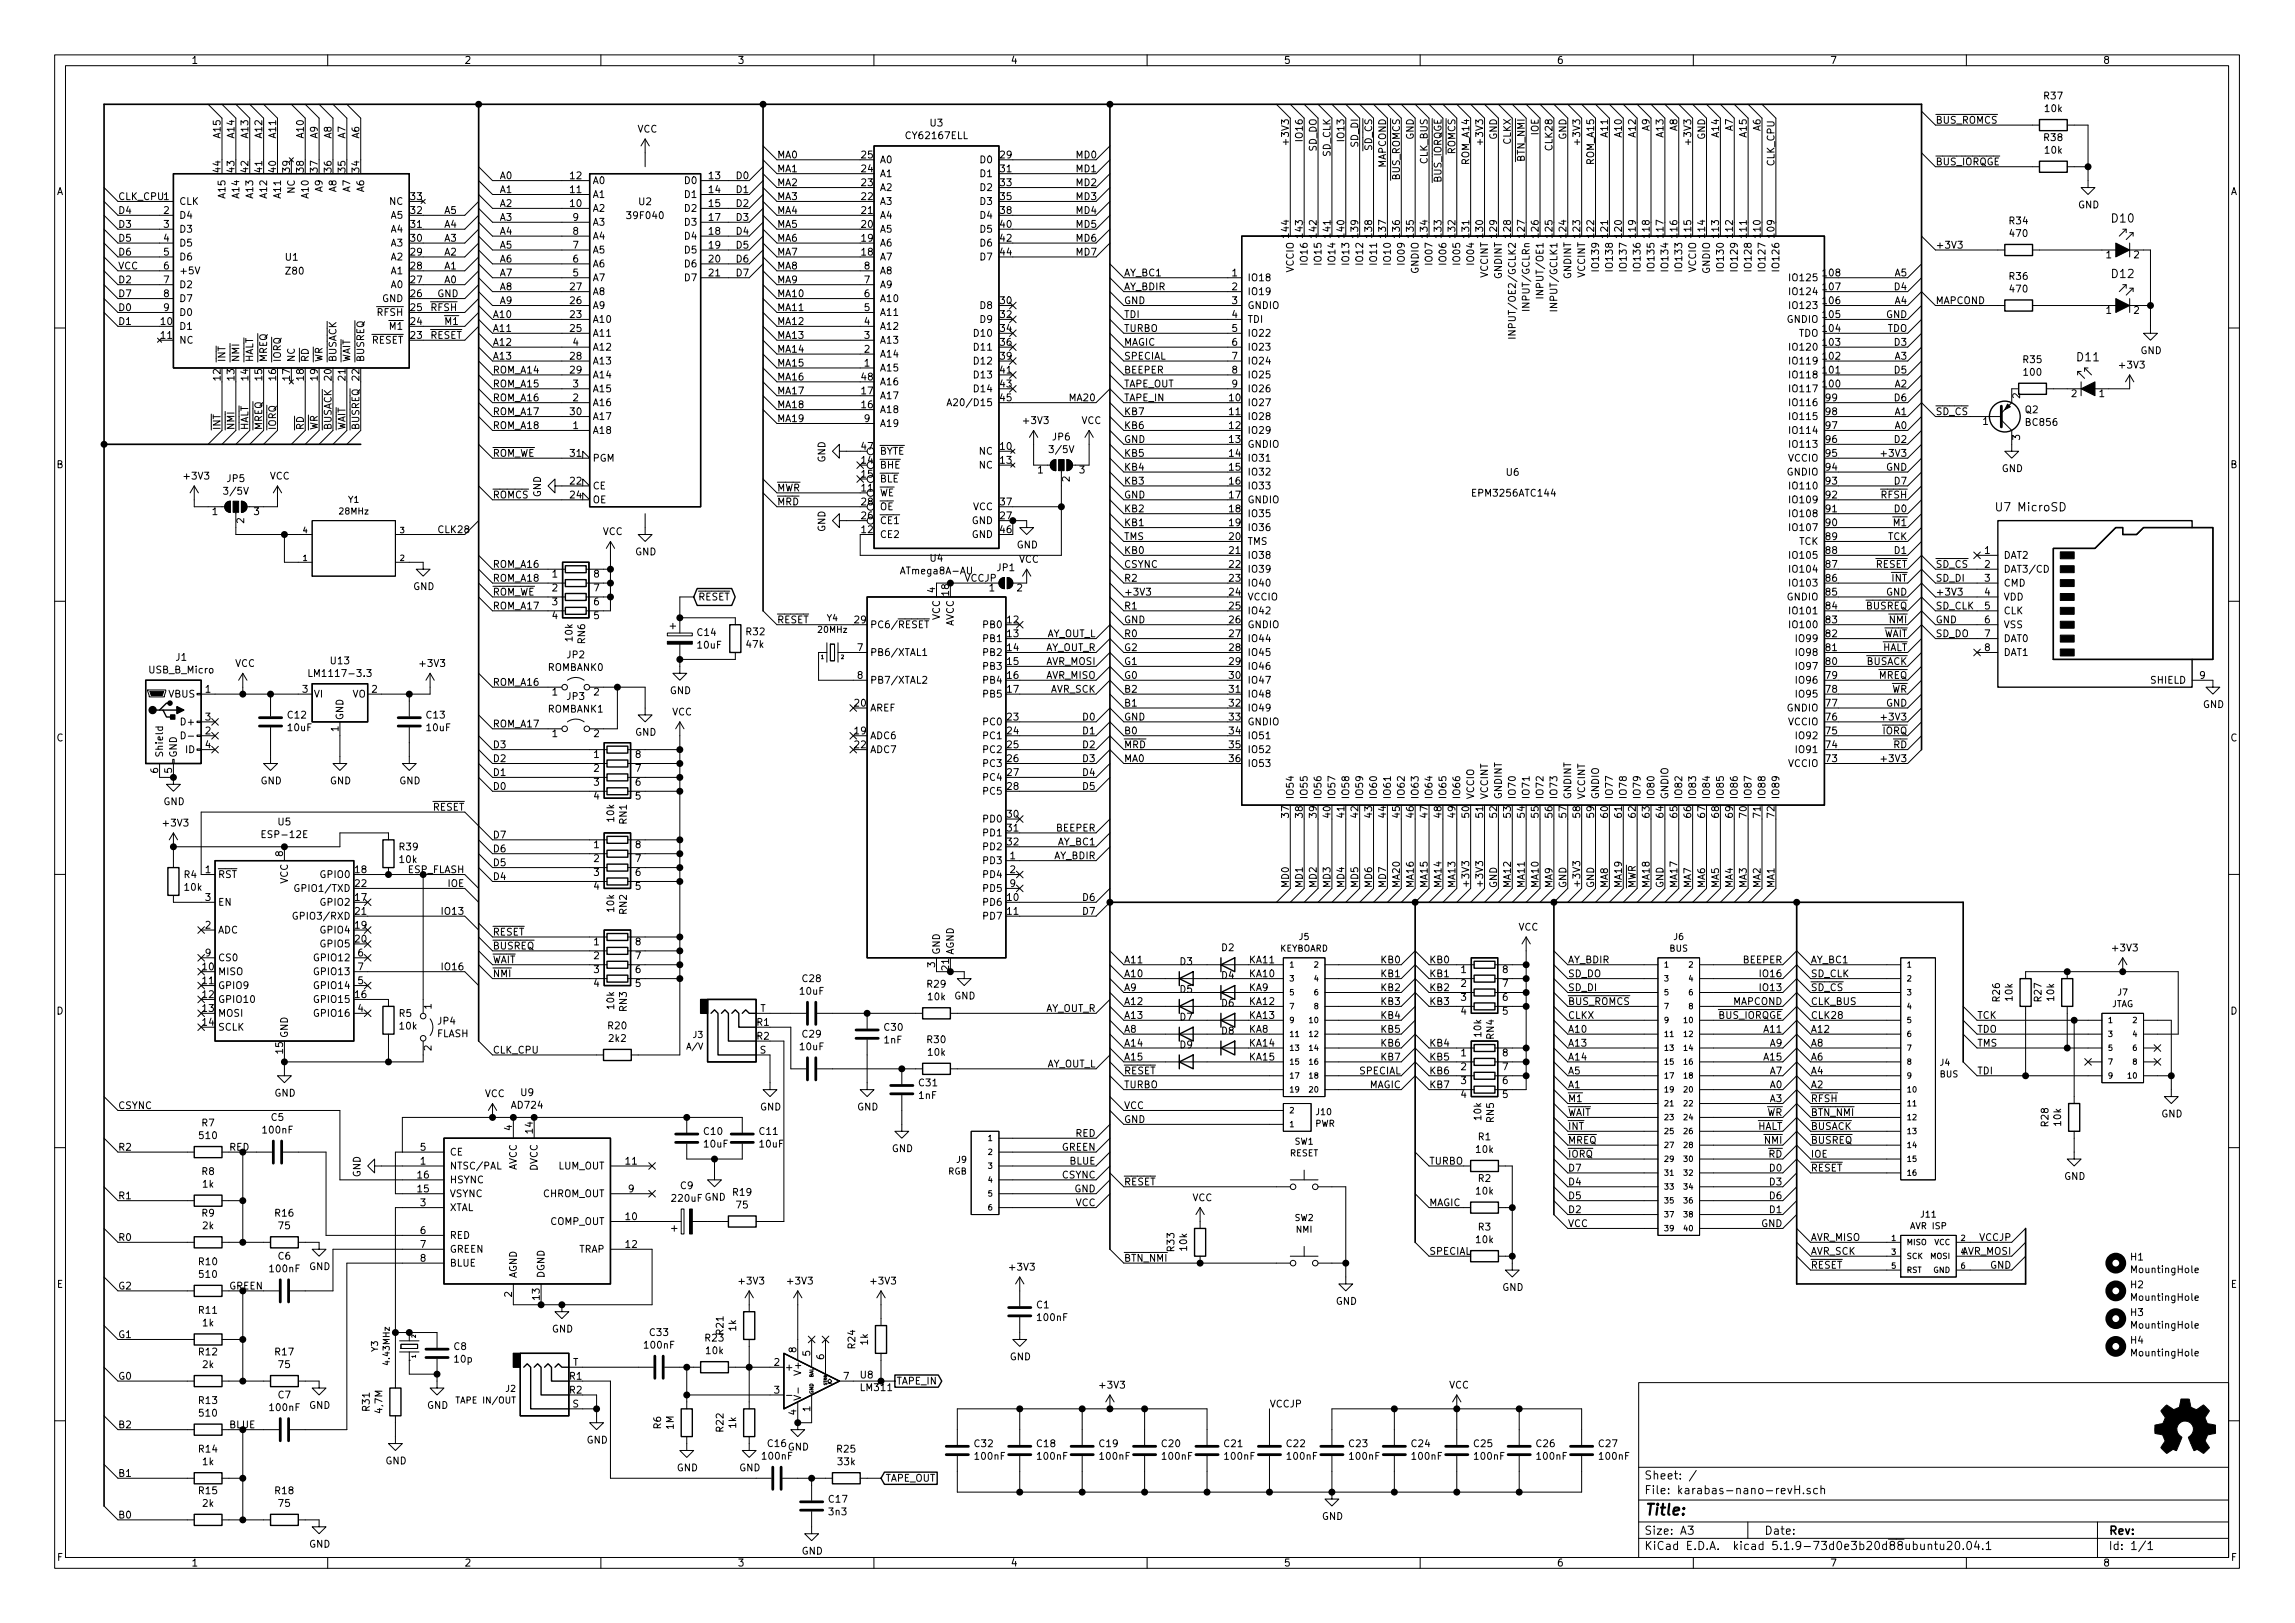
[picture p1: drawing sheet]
<svg xmlns="http://www.w3.org/2000/svg" width="420mm" height="297mm" viewBox="0 0 420 297" stroke-linecap="round" stroke-linejoin="round" font-family="sans-serif">
<defs><g id="words">
<text font-size="2.8" x="301" y="277.3">Title:</text>
<g font-size="2.1">
<text x="386.7" y="40.7">D10</text>
<text x="386.7" y="50.9">D12</text>
<text x="380.3" y="66.1">D11</text>
<text x="365.4" y="93.6">U7 MicroSD</text>
<text x="301" y="273.5">File: karabas-nano-revH.sch</text>
<text x="301" y="270.8">Sheet: /</text>
<text x="301" y="280.9">Size: A3</text>
<text x="323" y="280.9">Date:</text>
<text x="386" y="280.9">Rev:</text>
<text x="301" y="283.7">KiCad E.D.A. kicad 5.1.9-73d0e3b20d88ubuntu20.04.1</text>
<text x="386" y="283.7">Id: 1/1</text>
</g>
<g font-size="1.8">
<text x="35" y="11.7">1</text>
<text x="85" y="11.7">2</text>
<text x="135" y="11.7">3</text>
<text x="185" y="11.7">4</text>
<text x="235" y="11.7">5</text>
<text x="285" y="11.7">6</text>
<text x="335" y="11.7">7</text>
<text x="385" y="11.7">8</text>
<text x="170.3" y="23.2">U3</text>
<text x="302" y="23.9" transform="rotate(-90 302 23.9)">A9</text>
<text x="307.1" y="23.9" transform="rotate(-90 307.1 23.9)">A8</text>
<text x="317.2" y="23.9" transform="rotate(-90 317.2 23.9)">A7</text>
<text x="322.3" y="23.9" transform="rotate(-90 322.3 23.9)">A6</text>
<text x="354.3" y="22.6">BUS_ROMCS</text>
<text x="374.3" y="18.2">R37</text>
<text x="374.4" y="20.5">10k</text>
<text x="40.4" y="25.4" transform="rotate(-90 40.4 25.4)">A15</text>
<text x="42.9" y="25.4" transform="rotate(-90 42.9 25.4)">A14</text>
<text x="45.5" y="25.4" transform="rotate(-90 45.5 25.4)">A13</text>
<text x="48" y="25.4" transform="rotate(-90 48 25.4)">A12</text>
<text x="50.5" y="25.4" transform="rotate(-90 50.5 25.4)">A11</text>
<text x="55.6" y="25.4" transform="rotate(-90 55.6 25.4)">A10</text>
<text x="58.2" y="25.4" transform="rotate(-90 58.2 25.4)">A9</text>
<text x="60.7" y="25.4" transform="rotate(-90 60.7 25.4)">A8</text>
<text x="63.2" y="25.4" transform="rotate(-90 63.2 25.4)">A7</text>
<text x="65.8" y="25.4" transform="rotate(-90 65.8 25.4)">A6</text>
<text x="116.7" y="24.3">VCC</text>
<text x="142.2" y="29">MA0</text>
<text x="157.8" y="29">25</text>
<text x="161" y="29.9">A0</text>
<text x="166.1" y="25.5">CY62167ELL</text>
<text x="179.6" y="29.9">D0</text>
<text x="183.2" y="29">29</text>
<text x="196.8" y="29">MD0</text>
<text x="236" y="25.8" transform="rotate(-90 236 25.8)">+3V3</text>
<text x="238.5" y="25.5" transform="rotate(-90 238.5 25.5)">IO16</text>
<text x="241" y="27.7" transform="rotate(-90 241 27.7)">SD_DO</text>
<text x="243.6" y="28.7" transform="rotate(-90 243.6 28.7)">SD_CLK</text>
<text x="246.1" y="25.5" transform="rotate(-90 246.1 25.5)">IO13</text>
<text x="248.7" y="26.8" transform="rotate(-90 248.7 26.8)">SD_DI</text>
<text x="251.2" y="27.5" transform="rotate(-90 251.2 27.5)">SD_CS</text>
<text x="258.8" y="25.6" transform="rotate(-90 258.8 25.6)">GND</text>
<text x="261.4" y="30" transform="rotate(-90 261.4 30)">CLK_BUS</text>
<text x="266.4" y="28.2" transform="rotate(-90 266.4 28.2)">ROMCS</text>
<text x="269" y="30" transform="rotate(-90 269 30)">ROM_A14</text>
<text x="271.5" y="25.8" transform="rotate(-90 271.5 25.8)">+3V3</text>
<text x="274.1" y="25.6" transform="rotate(-90 274.1 25.6)">GND</text>
<text x="276.6" y="26.5" transform="rotate(-90 276.6 26.5)">CLKX</text>
<text x="279.1" y="29.5" transform="rotate(-90 279.1 29.5)">BTN_NMI</text>
<text x="281.7" y="24.7" transform="rotate(-90 281.7 24.7)">IOE</text>
<text x="284.2" y="27.2" transform="rotate(-90 284.2 27.2)">CLK28</text>
<text x="286.8" y="25.6" transform="rotate(-90 286.8 25.6)">GND</text>
<text x="289.3" y="25.8" transform="rotate(-90 289.3 25.8)">+3V3</text>
<text x="291.8" y="30" transform="rotate(-90 291.8 30)">ROM_A15</text>
<text x="294.4" y="24.9" transform="rotate(-90 294.4 24.9)">A11</text>
<text x="296.9" y="24.9" transform="rotate(-90 296.9 24.9)">A10</text>
<text x="299.5" y="24.9" transform="rotate(-90 299.5 24.9)">A12</text>
<text x="304.5" y="24.9" transform="rotate(-90 304.5 24.9)">A13</text>
<text x="309.6" y="25.8" transform="rotate(-90 309.6 25.8)">+3V3</text>
<text x="312.2" y="25.6" transform="rotate(-90 312.2 25.6)">GND</text>
<text x="314.7" y="24.9" transform="rotate(-90 314.7 24.9)">A14</text>
<text x="319.8" y="24.9" transform="rotate(-90 319.8 24.9)">A15</text>
<text x="374.3" y="25.8">R38</text>
<text x="374.4" y="28.1">10k</text>
<text x="10.4" y="35.7">A</text>
<text x="40.4" y="31.5" transform="rotate(-90 40.4 31.5)">44</text>
<text x="42.9" y="31.5" transform="rotate(-90 42.9 31.5)">43</text>
<text x="45.5" y="31.5" transform="rotate(-90 45.5 31.5)">42</text>
<text x="48" y="31.5" transform="rotate(-90 48 31.5)">41</text>
<text x="50.5" y="31.5" transform="rotate(-90 50.5 31.5)">40</text>
<text x="53.1" y="31.5" transform="rotate(-90 53.1 31.5)">39</text>
<text x="54" y="35.4" transform="rotate(-90 54 35.4)">NC</text>
<text x="55.6" y="31.5" transform="rotate(-90 55.6 31.5)">38</text>
<text x="58.2" y="31.5" transform="rotate(-90 58.2 31.5)">37</text>
<text x="59.1" y="35.1" transform="rotate(-90 59.1 35.1)">A9</text>
<text x="60.7" y="31.5" transform="rotate(-90 60.7 31.5)">36</text>
<text x="61.6" y="35.1" transform="rotate(-90 61.6 35.1)">A8</text>
<text x="63.2" y="31.5" transform="rotate(-90 63.2 31.5)">35</text>
<text x="64.1" y="35.1" transform="rotate(-90 64.1 35.1)">A7</text>
<text x="65.8" y="31.5" transform="rotate(-90 65.8 31.5)">34</text>
<text x="66.7" y="35.1" transform="rotate(-90 66.7 35.1)">A6</text>
<text x="91.4" y="35.3">A1</text>
<text x="91.4" y="32.8">A0</text>
<text x="104.4" y="35.3">11</text>
<text x="104.4" y="32.8">12</text>
<text x="108.5" y="33.7">A0</text>
<text x="125.5" y="33.7">D0</text>
<text x="129.8" y="32.8">13</text>
<text x="129.8" y="35.3">14</text>
<text x="134.6" y="32.8">D0</text>
<text x="134.6" y="35.3">D1</text>
<text x="142.2" y="31.5">MA1</text>
<text x="142.2" y="34.1">MA2</text>
<text x="157.8" y="34.1">23</text>
<text x="157.8" y="31.5">24</text>
<text x="161" y="35">A2</text>
<text x="161" y="32.4">A1</text>
<text x="179.6" y="32.4">D1</text>
<text x="179.6" y="35">D2</text>
<text x="183.2" y="31.5">31</text>
<text x="183.2" y="34.1">33</text>
<text x="196.8" y="31.5">MD1</text>
<text x="196.8" y="34.1">MD2</text>
<text x="253.7" y="30.8" transform="rotate(-90 253.7 30.8)">MAPCOND</text>
<text x="256.3" y="32.9" transform="rotate(-90 256.3 32.9)">BUS_ROMCS</text>
<text x="263.9" y="33.4" transform="rotate(-90 263.9 33.4)">BUS_IORQGE</text>
<text x="324.9" y="30.5" transform="rotate(-90 324.9 30.5)">CLK_CPU</text>
<text x="354.3" y="30.3">BUS_IORQGE</text>
<text x="408.4" y="35.7">A</text>
<text x="21.6" y="41.7">D3</text>
<text x="21.6" y="39.2">D4</text>
<text x="21.6" y="36.6">CLK_CPU1</text>
<text x="30" y="39.2">2</text>
<text x="30" y="41.7">3</text>
<text x="32.8" y="37.5">CLK</text>
<text x="32.8" y="40">D4</text>
<text x="41.3" y="36.1" transform="rotate(-90 41.3 36.1)">A15</text>
<text x="43.8" y="36.1" transform="rotate(-90 43.8 36.1)">A14</text>
<text x="46.4" y="36.1" transform="rotate(-90 46.4 36.1)">A13</text>
<text x="48.9" y="36.1" transform="rotate(-90 48.9 36.1)">A12</text>
<text x="51.4" y="36.1" transform="rotate(-90 51.4 36.1)">A11</text>
<text x="56.5" y="36.1" transform="rotate(-90 56.5 36.1)">A10</text>
<text x="71.3" y="37.5">NC</text>
<text x="71.7" y="40">A5</text>
<text x="75.2" y="41.7">31</text>
<text x="75.2" y="39.2">32</text>
<text x="75.2" y="36.6">33</text>
<text x="81.3" y="41.7">A4</text>
<text x="81.3" y="39.2">A5</text>
<text x="91.4" y="40.4">A3</text>
<text x="91.4" y="37.9">A2</text>
<text x="104.4" y="37.9">10</text>
<text x="104.9" y="40.4">9</text>
<text x="108.5" y="38.8">A2</text>
<text x="108.5" y="36.2">A1</text>
<text x="108.5" y="41.3">A3</text>
<text x="115.1" y="40.1">39F040</text>
<text x="117" y="37.6">U2</text>
<text x="125.5" y="36.2">D1</text>
<text x="125.5" y="38.8">D2</text>
<text x="125.5" y="41.3">D3</text>
<text x="129.8" y="37.9">15</text>
<text x="129.8" y="40.4">17</text>
<text x="134.6" y="40.4">D3</text>
<text x="134.6" y="37.9">D2</text>
<text x="142.2" y="36.6">MA3</text>
<text x="142.2" y="39.2">MA4</text>
<text x="142.2" y="41.7">MA5</text>
<text x="157.8" y="41.7">20</text>
<text x="157.8" y="39.2">21</text>
<text x="157.8" y="36.6">22</text>
<text x="161" y="40">A4</text>
<text x="161" y="37.5">A3</text>
<text x="179.6" y="37.5">D3</text>
<text x="179.6" y="40">D4</text>
<text x="183.2" y="36.6">35</text>
<text x="183.2" y="39.2">38</text>
<text x="183.2" y="41.7">40</text>
<text x="196.8" y="41.7">MD5</text>
<text x="196.8" y="36.6">MD3</text>
<text x="196.8" y="39.2">MD4</text>
<text x="367.9" y="41.1">R34</text>
<text x="380.4" y="38.1">GND</text>
<text x="21.6" y="46.8">D6</text>
<text x="21.6" y="44.2">D5</text>
<text x="30" y="44.2">4</text>
<text x="30" y="46.8">5</text>
<text x="32.8" y="42.6">D3</text>
<text x="32.8" y="45.1">D5</text>
<text x="32.8" y="47.7">D6</text>
<text x="52.3" y="47.7">U1</text>
<text x="71.7" y="47.7">A2</text>
<text x="71.7" y="45.1">A3</text>
<text x="71.7" y="42.6">A4</text>
<text x="75.2" y="46.8">29</text>
<text x="75.2" y="44.2">30</text>
<text x="81.3" y="46.8">A2</text>
<text x="81.3" y="44.2">A3</text>
<text x="91.4" y="45.5">A5</text>
<text x="91.4" y="43">A4</text>
<text x="104.9" y="45.5">7</text>
<text x="104.9" y="43">8</text>
<text x="108.5" y="46.4">A5</text>
<text x="108.5" y="43.9">A4</text>
<text x="125.5" y="43.9">D4</text>
<text x="125.5" y="46.4">D5</text>
<text x="129.8" y="43">18</text>
<text x="129.8" y="45.5">19</text>
<text x="134.6" y="45.5">D5</text>
<text x="134.6" y="43">D4</text>
<text x="142.2" y="44.2">MA6</text>
<text x="142.2" y="46.8">MA7</text>
<text x="157.8" y="46.8">18</text>
<text x="157.8" y="44.2">19</text>
<text x="161" y="47.7">A7</text>
<text x="161" y="45.1">A6</text>
<text x="161" y="42.6">A5</text>
<text x="179.6" y="42.6">D5</text>
<text x="179.6" y="45.1">D6</text>
<text x="179.6" y="47.7">D7</text>
<text x="183.2" y="44.2">42</text>
<text x="183.2" y="46.8">44</text>
<text x="196.8" y="46.8">MD7</text>
<text x="196.8" y="44.2">MD6</text>
<text x="236" y="43.4" transform="rotate(-90 236 43.4)">144</text>
<text x="238.5" y="43.4" transform="rotate(-90 238.5 43.4)">143</text>
<text x="241" y="43.4" transform="rotate(-90 241 43.4)">142</text>
<text x="243.6" y="43.4" transform="rotate(-90 243.6 43.4)">141</text>
<text x="246.1" y="43.4" transform="rotate(-90 246.1 43.4)">140</text>
<text x="248.7" y="43.4" transform="rotate(-90 248.7 43.4)">139</text>
<text x="251.2" y="43.4" transform="rotate(-90 251.2 43.4)">138</text>
<text x="253.7" y="43.4" transform="rotate(-90 253.7 43.4)">137</text>
<text x="256.3" y="43.4" transform="rotate(-90 256.3 43.4)">136</text>
<text x="258.8" y="43.4" transform="rotate(-90 258.8 43.4)">135</text>
<text x="261.4" y="43.4" transform="rotate(-90 261.4 43.4)">134</text>
<text x="263.9" y="43.4" transform="rotate(-90 263.9 43.4)">133</text>
<text x="266.4" y="43.4" transform="rotate(-90 266.4 43.4)">132</text>
<text x="269" y="43.4" transform="rotate(-90 269 43.4)">131</text>
<text x="271.5" y="43.4" transform="rotate(-90 271.5 43.4)">130</text>
<text x="274.1" y="43.4" transform="rotate(-90 274.1 43.4)">129</text>
<text x="276.6" y="43.4" transform="rotate(-90 276.6 43.4)">128</text>
<text x="279.1" y="43.4" transform="rotate(-90 279.1 43.4)">127</text>
<text x="281.7" y="43.4" transform="rotate(-90 281.7 43.4)">126</text>
<text x="284.2" y="43.4" transform="rotate(-90 284.2 43.4)">125</text>
<text x="286.8" y="43.4" transform="rotate(-90 286.8 43.4)">124</text>
<text x="289.3" y="43.4" transform="rotate(-90 289.3 43.4)">123</text>
<text x="291.8" y="43.4" transform="rotate(-90 291.8 43.4)">122</text>
<text x="294.4" y="43.4" transform="rotate(-90 294.4 43.4)">121</text>
<text x="296.9" y="43.4" transform="rotate(-90 296.9 43.4)">120</text>
<text x="299.5" y="43.4" transform="rotate(-90 299.5 43.4)">119</text>
<text x="302" y="43.4" transform="rotate(-90 302 43.4)">118</text>
<text x="304.5" y="43.4" transform="rotate(-90 304.5 43.4)">117</text>
<text x="307.1" y="43.4" transform="rotate(-90 307.1 43.4)">116</text>
<text x="309.6" y="43.4" transform="rotate(-90 309.6 43.4)">115</text>
<text x="312.2" y="43.4" transform="rotate(-90 312.2 43.4)">114</text>
<text x="314.7" y="43.4" transform="rotate(-90 314.7 43.4)">113</text>
<text x="317.2" y="43.4" transform="rotate(-90 317.2 43.4)">112</text>
<text x="319.8" y="43.4" transform="rotate(-90 319.8 43.4)">111</text>
<text x="322.3" y="43.4" transform="rotate(-90 322.3 43.4)">110</text>
<text x="324.9" y="43.4" transform="rotate(-90 324.9 43.4)">109</text>
<text x="354.3" y="45.5">+3V3</text>
<text x="368.1" y="43.4">470</text>
<text x="385.6" y="47.3">1</text>
<text x="390.7" y="47.3">2</text>
<text x="21.6" y="49.3">VCC</text>
<text x="21.6" y="51.9">D2</text>
<text x="30" y="49.3">6</text>
<text x="30" y="51.9">7</text>
<text x="32.8" y="50.2">+5V</text>
<text x="32.8" y="52.7">D2</text>
<text x="52.4" y="50.3">Z80</text>
<text x="71.7" y="52.7">A0</text>
<text x="71.7" y="50.2">A1</text>
<text x="75.2" y="51.9">27</text>
<text x="75.2" y="49.3">28</text>
<text x="81.3" y="51.9">A0</text>
<text x="81.3" y="49.3">A1</text>
<text x="91.4" y="50.6">A7</text>
<text x="91.4" y="53.1">A8</text>
<text x="91.4" y="48">A6</text>
<text x="104.4" y="53.1">27</text>
<text x="104.9" y="50.6">5</text>
<text x="104.9" y="48">6</text>
<text x="108.5" y="51.5">A7</text>
<text x="108.5" y="48.9">A6</text>
<text x="125.5" y="48.9">D6</text>
<text x="125.5" y="51.5">D7</text>
<text x="129.8" y="48">20</text>
<text x="129.8" y="50.6">21</text>
<text x="134.6" y="50.6">D7</text>
<text x="134.6" y="48">D6</text>
<text x="142.2" y="49.3">MA8</text>
<text x="142.2" y="51.9">MA9</text>
<text x="158.3" y="51.9">7</text>
<text x="158.3" y="49.3">8</text>
<text x="161" y="52.7">A9</text>
<text x="161" y="50.2">A8</text>
<text x="205.7" y="50.6">AY_BC1</text>
<text x="205.7" y="53.1">AY_BDIR</text>
<text x="225.6" y="50.6">1</text>
<text x="225.6" y="53.1">2</text>
<text x="228.3" y="51.5">IO18</text>
<text x="236.9" y="49.8" transform="rotate(-90 236.9 49.8)">VCCIO</text>
<text x="239.4" y="48.1" transform="rotate(-90 239.4 48.1)">IO16</text>
<text x="241.9" y="48.1" transform="rotate(-90 241.9 48.1)">IO15</text>
<text x="244.5" y="48.1" transform="rotate(-90 244.5 48.1)">IO14</text>
<text x="247" y="48.1" transform="rotate(-90 247 48.1)">IO13</text>
<text x="249.6" y="48.1" transform="rotate(-90 249.6 48.1)">IO12</text>
<text x="252.1" y="48.1" transform="rotate(-90 252.1 48.1)">IO11</text>
<text x="254.6" y="48.1" transform="rotate(-90 254.6 48.1)">IO10</text>
<text x="257.2" y="48.1" transform="rotate(-90 257.2 48.1)">IO09</text>
<text x="259.7" y="50" transform="rotate(-90 259.7 50)">GNDIO</text>
<text x="262.3" y="48.1" transform="rotate(-90 262.3 48.1)">IO07</text>
<text x="264.8" y="48.1" transform="rotate(-90 264.8 48.1)">IO06</text>
<text x="267.3" y="48.1" transform="rotate(-90 267.3 48.1)">IO05</text>
<text x="269.9" y="48.1" transform="rotate(-90 269.9 48.1)">IO04</text>
<text x="272.4" y="50.8" transform="rotate(-90 272.4 50.8)">VCCINT</text>
<text x="275" y="51" transform="rotate(-90 275 51)">GNDINT</text>
<text x="282.6" y="53.6" transform="rotate(-90 282.6 53.6)">INPUT/OE1</text>
<text x="287.7" y="51" transform="rotate(-90 287.7 51)">GNDINT</text>
<text x="290.2" y="50.8" transform="rotate(-90 290.2 50.8)">VCCINT</text>
<text x="292.7" y="49.1" transform="rotate(-90 292.7 49.1)">IO139</text>
<text x="295.3" y="49.1" transform="rotate(-90 295.3 49.1)">IO138</text>
<text x="297.8" y="49.1" transform="rotate(-90 297.8 49.1)">IO137</text>
<text x="300.4" y="49.1" transform="rotate(-90 300.4 49.1)">IO136</text>
<text x="302.9" y="49.1" transform="rotate(-90 302.9 49.1)">IO135</text>
<text x="305.4" y="49.1" transform="rotate(-90 305.4 49.1)">IO134</text>
<text x="308" y="49.1" transform="rotate(-90 308 49.1)">IO133</text>
<text x="310.5" y="49.8" transform="rotate(-90 310.5 49.8)">VCCIO</text>
<text x="313.1" y="50" transform="rotate(-90 313.1 50)">GNDIO</text>
<text x="315.6" y="49.1" transform="rotate(-90 315.6 49.1)">IO130</text>
<text x="318.1" y="49.1" transform="rotate(-90 318.1 49.1)">IO129</text>
<text x="320.7" y="49.1" transform="rotate(-90 320.7 49.1)">IO128</text>
<text x="323.2" y="49.1" transform="rotate(-90 323.2 49.1)">IO127</text>
<text x="325.8" y="49.1" transform="rotate(-90 325.8 49.1)">IO126</text>
<text x="328.2" y="51.5">IO125</text>
<text x="333.8" y="53.1">107</text>
<text x="333.8" y="50.6">108</text>
<text x="347" y="50.6">A5</text>
<text x="347" y="53.1">D4</text>
<text x="367.9" y="51.2">R36</text>
<text x="368.1" y="53.5">470</text>
<text x="21.6" y="59.5">D1</text>
<text x="21.6" y="56.9">D0</text>
<text x="21.6" y="54.4">D7</text>
<text x="29.5" y="59.5">10</text>
<text x="30" y="54.4">8</text>
<text x="30" y="56.9">9</text>
<text x="32.8" y="55.3">D7</text>
<text x="32.8" y="57.8">D0</text>
<text x="69.1" y="57.8">RFSH</text>
<text x="70" y="55.3">GND</text>
<text x="75.2" y="59.5">24</text>
<text x="75.2" y="56.9">25</text>
<text x="75.2" y="54.4">26</text>
<text x="78.7" y="56.9">RFSH</text>
<text x="80" y="54.4">GND</text>
<text x="81.3" y="59.5">M1</text>
<text x="90.2" y="58.2">A10</text>
<text x="91.4" y="55.7">A9</text>
<text x="104.4" y="58.2">23</text>
<text x="104.4" y="55.7">26</text>
<text x="108.5" y="59.1">A10</text>
<text x="108.5" y="56.6">A9</text>
<text x="108.5" y="54">A8</text>
<text x="142.2" y="54.4">MA10</text>
<text x="142.2" y="56.9">MA11</text>
<text x="142.2" y="59.5">MA12</text>
<text x="158.3" y="59.5">4</text>
<text x="158.3" y="56.9">5</text>
<text x="158.3" y="54.4">6</text>
<text x="161" y="57.8">A11</text>
<text x="161" y="55.3">A10</text>
<text x="179.6" y="56.6">D8</text>
<text x="179.6" y="59.1">D9</text>
<text x="183.2" y="55.7">30</text>
<text x="183.2" y="58.2">32</text>
<text x="205.7" y="58.2">TDI</text>
<text x="205.7" y="55.7">GND</text>
<text x="225.6" y="55.7">3</text>
<text x="225.6" y="58.2">4</text>
<text x="228.3" y="54">IO19</text>
<text x="228.3" y="56.6">GNDIO</text>
<text x="228.3" y="59.1">TDI</text>
<text x="280" y="56.1" transform="rotate(-90 280 56.1)">INPUT/GCLRn</text>
<text x="285.1" y="56" transform="rotate(-90 285.1 56)">INPUT/GCLK1</text>
<text x="327.2" y="59.1">GNDIO</text>
<text x="328.2" y="56.6">IO123</text>
<text x="328.2" y="54">IO124</text>
<text x="333.8" y="58.2">105</text>
<text x="333.8" y="55.7">106</text>
<text x="345.3" y="58.2">GND</text>
<text x="347" y="55.7">A4</text>
<text x="354.3" y="55.7">MAPCOND</text>
<text x="385.6" y="57.4">1</text>
<text x="390.7" y="57.4">2</text>
<text x="29.5" y="62">11</text>
<text x="32.8" y="60.4">D1</text>
<text x="32.8" y="62.9">NC</text>
<text x="68" y="62.9">RESET</text>
<text x="71.5" y="60.4">M1</text>
<text x="75.2" y="62">23</text>
<text x="78.7" y="62">RESET</text>
<text x="90.2" y="63.3">A12</text>
<text x="90.2" y="60.7">A11</text>
<text x="90.2" y="65.8">A13</text>
<text x="104.4" y="60.7">25</text>
<text x="104.4" y="65.8">28</text>
<text x="104.9" y="63.3">4</text>
<text x="108.5" y="61.6">A11</text>
<text x="108.5" y="64.2">A12</text>
<text x="142.2" y="62">MA13</text>
<text x="142.2" y="64.6">MA14</text>
<text x="158.3" y="64.6">2</text>
<text x="158.3" y="62">3</text>
<text x="161" y="65.4">A14</text>
<text x="161" y="62.9">A13</text>
<text x="161" y="60.4">A12</text>
<text x="178.6" y="61.6">D10</text>
<text x="178.6" y="64.2">D11</text>
<text x="183.2" y="60.7">34</text>
<text x="183.2" y="63.3">36</text>
<text x="183.2" y="65.8">39</text>
<text x="205.7" y="63.3">MAGIC</text>
<text x="205.7" y="60.7">TURBO</text>
<text x="205.7" y="65.8">SPECIAL</text>
<text x="225.6" y="60.7">5</text>
<text x="225.6" y="63.3">6</text>
<text x="225.6" y="65.8">7</text>
<text x="228.3" y="61.6">IO22</text>
<text x="228.3" y="64.2">IO23</text>
<text x="277.5" y="60.1" transform="rotate(-90 277.5 60.1)">INPUT/OE2/GCLK2</text>
<text x="328.2" y="64.2">IO120</text>
<text x="329.3" y="61.6">TDO</text>
<text x="333.8" y="65.8">102</text>
<text x="333.8" y="63.3">103</text>
<text x="333.8" y="60.7">104</text>
<text x="345.5" y="60.7">TDO</text>
<text x="347" y="63.3">D3</text>
<text x="347" y="65.8">A3</text>
<text x="391.9" y="64.8">GND</text>
<text x="40.4" y="69.6" transform="rotate(-90 40.4 69.6)">12</text>
<text x="41.3" y="66.3" transform="rotate(-90 41.3 66.3)">INT</text>
<text x="42.9" y="69.6" transform="rotate(-90 42.9 69.6)">13</text>
<text x="43.8" y="66.3" transform="rotate(-90 43.8 66.3)">NMI</text>
<text x="45.5" y="69.6" transform="rotate(-90 45.5 69.6)">14</text>
<text x="46.4" y="66.3" transform="rotate(-90 46.4 66.3)">HALT</text>
<text x="48" y="69.6" transform="rotate(-90 48 69.6)">15</text>
<text x="48.9" y="66.3" transform="rotate(-90 48.9 66.3)">MREQ</text>
<text x="50.5" y="69.6" transform="rotate(-90 50.5 69.6)">16</text>
<text x="51.4" y="66.3" transform="rotate(-90 51.4 66.3)">IORQ</text>
<text x="53.1" y="69.6" transform="rotate(-90 53.1 69.6)">17</text>
<text x="54" y="66.3" transform="rotate(-90 54 66.3)">NC</text>
<text x="55.6" y="69.6" transform="rotate(-90 55.6 69.6)">18</text>
<text x="56.5" y="66.3" transform="rotate(-90 56.5 66.3)">RD</text>
<text x="58.2" y="69.6" transform="rotate(-90 58.2 69.6)">19</text>
<text x="59.1" y="66.3" transform="rotate(-90 59.1 66.3)">WR</text>
<text x="60.7" y="69.6" transform="rotate(-90 60.7 69.6)">20</text>
<text x="61.6" y="66.3" transform="rotate(-90 61.6 66.3)">BUSACK</text>
<text x="63.2" y="69.6" transform="rotate(-90 63.2 69.6)">21</text>
<text x="64.1" y="66.3" transform="rotate(-90 64.1 66.3)">WAIT</text>
<text x="65.8" y="69.6" transform="rotate(-90 65.8 69.6)">22</text>
<text x="66.7" y="66.3" transform="rotate(-90 66.7 66.3)">BUSREQ</text>
<text x="90.2" y="70.9">ROM_A15</text>
<text x="90.2" y="68.4">ROM_A14</text>
<text x="104.4" y="68.4">29</text>
<text x="104.9" y="70.9">3</text>
<text x="108.5" y="66.7">A13</text>
<text x="108.5" y="69.3">A14</text>
<text x="108.5" y="71.8">A15</text>
<text x="142.2" y="67.1">MA15</text>
<text x="142.2" y="69.6">MA16</text>
<text x="157.8" y="69.6">48</text>
<text x="158.3" y="67.1">1</text>
<text x="161" y="68">A15</text>
<text x="161" y="70.5">A16</text>
<text x="178.6" y="66.7">D12</text>
<text x="178.6" y="69.3">D13</text>
<text x="178.6" y="71.8">D14</text>
<text x="183.2" y="68.4">41</text>
<text x="183.2" y="70.9">43</text>
<text x="205.7" y="68.4">BEEPER</text>
<text x="205.7" y="70.9">TAPE_OUT</text>
<text x="225.6" y="68.4">8</text>
<text x="225.6" y="70.9">9</text>
<text x="228.3" y="66.7">IO24</text>
<text x="228.3" y="69.3">IO25</text>
<text x="228.3" y="71.8">IO26</text>
<text x="328.2" y="71.8">IO117</text>
<text x="328.2" y="69.3">IO118</text>
<text x="328.2" y="66.7">IO119</text>
<text x="333.8" y="70.9">100</text>
<text x="333.8" y="68.4">101</text>
<text x="347" y="68.4">D5</text>
<text x="347" y="70.9">A2</text>
<text x="370.5" y="66.5">R35</text>
<text x="370.6" y="68.8">100</text>
<text x="388.2" y="67.4">+3V3</text>
<text x="90.2" y="76">ROM_A17</text>
<text x="90.2" y="73.4">ROM_A16</text>
<text x="104.4" y="76">30</text>
<text x="104.9" y="73.4">2</text>
<text x="108.5" y="74.3">A16</text>
<text x="108.5" y="76.9">A17</text>
<text x="142.2" y="72.2">MA17</text>
<text x="142.2" y="74.7">MA18</text>
<text x="142.2" y="77.3">MA19</text>
<text x="157.8" y="74.7">16</text>
<text x="157.8" y="72.2">17</text>
<text x="158.3" y="77.3">9</text>
<text x="161" y="75.6">A18</text>
<text x="161" y="73.1">A17</text>
<text x="174.9" y="74.3">A20/D15</text>
<text x="183.2" y="73.4">45</text>
<text x="187.5" y="77.6">+3V3</text>
<text x="195.6" y="73.4">MA20</text>
<text x="198" y="77.6">VCC</text>
<text x="205.7" y="73.4">TAPE_IN</text>
<text x="205.7" y="76">KB7</text>
<text x="225.1" y="73.4">10</text>
<text x="225.1" y="76">11</text>
<text x="228.3" y="74.3">IO27</text>
<text x="228.3" y="76.9">IO28</text>
<text x="328.2" y="76.9">IO115</text>
<text x="328.2" y="74.3">IO116</text>
<text x="334.3" y="76">98</text>
<text x="334.3" y="73.4">99</text>
<text x="347" y="73.4">D6</text>
<text x="347" y="76">A1</text>
<text x="354.3" y="76">SD_CS</text>
<text x="363" y="77.8">1</text>
<text x="369.8" y="72.9" transform="rotate(-90 369.8 72.9)">2</text>
<text x="370.8" y="75.6">Q2</text>
<text x="371" y="77.9">BC856</text>
<text x="379.2" y="72.7">2</text>
<text x="384.3" y="72.7">1</text>
<text x="40.4" y="78.8" transform="rotate(-90 40.4 78.8)">INT</text>
<text x="42.9" y="78.8" transform="rotate(-90 42.9 78.8)">NMI</text>
<text x="45.5" y="78.8" transform="rotate(-90 45.5 78.8)">HALT</text>
<text x="48" y="78.8" transform="rotate(-90 48 78.8)">MREQ</text>
<text x="50.5" y="78.8" transform="rotate(-90 50.5 78.8)">IORQ</text>
<text x="55.6" y="78.8" transform="rotate(-90 55.6 78.8)">RD</text>
<text x="58.2" y="78.8" transform="rotate(-90 58.2 78.8)">WR</text>
<text x="60.7" y="78.8" transform="rotate(-90 60.7 78.8)">BUSACK</text>
<text x="63.2" y="78.8" transform="rotate(-90 63.2 78.8)">WAIT</text>
<text x="65.8" y="78.8" transform="rotate(-90 65.8 78.8)">BUSREQ</text>
<text x="90.2" y="83.6">ROM_WE</text>
<text x="90.2" y="78.5">ROM_A18</text>
<text x="104.4" y="83.6">31</text>
<text x="104.9" y="78.5">1</text>
<text x="108.5" y="79.4">A18</text>
<text x="157.8" y="82.3">47</text>
<text x="161" y="83.2">BYTE</text>
<text x="161" y="78.1">A19</text>
<text x="179.3" y="83.2">NC</text>
<text x="183.2" y="82.3">10</text>
<text x="192.5" y="82.9">3/5V</text>
<text x="192.7" y="80.6">JP6</text>
<text x="205.7" y="83.6">KB5</text>
<text x="205.7" y="78.5">KB6</text>
<text x="205.7" y="81.1">GND</text>
<text x="225.1" y="78.5">12</text>
<text x="225.1" y="81.1">13</text>
<text x="225.1" y="83.6">14</text>
<text x="228.3" y="79.4">IO29</text>
<text x="228.3" y="82">GNDIO</text>
<text x="328.2" y="82">IO113</text>
<text x="328.2" y="79.4">IO114</text>
<text x="334.3" y="83.6">95</text>
<text x="334.3" y="81.1">96</text>
<text x="334.3" y="78.5">97</text>
<text x="345.1" y="83.6">+3V3</text>
<text x="347" y="78.5">A0</text>
<text x="347" y="81.1">D2</text>
<text x="369.8" y="80.5" transform="rotate(-90 369.8 80.5)">3</text>
<text x="10.4" y="85.7">B</text>
<text x="33.9" y="87.8">+3V3</text>
<text x="41.6" y="88.2">JP5</text>
<text x="49.4" y="87.8">VCC</text>
<text x="104.4" y="88.7">22</text>
<text x="108.5" y="89.6">CE</text>
<text x="108.5" y="84.5">PGM</text>
<text x="142.2" y="90">MWR</text>
<text x="151.1" y="84.7" transform="rotate(-90 151.1 84.7)">GND</text>
<text x="157.8" y="90">11</text>
<text x="157.8" y="84.9">14</text>
<text x="157.8" y="87.4">15</text>
<text x="161" y="85.8">BHE</text>
<text x="161" y="88.3">BLE</text>
<text x="179.3" y="85.8">NC</text>
<text x="183.2" y="84.9">13</text>
<text x="190" y="86.7">1</text>
<text x="195.8" y="88.1" transform="rotate(-90 195.8 88.1)">2</text>
<text x="197.6" y="86.7">3</text>
<text x="205.7" y="88.7">KB3</text>
<text x="205.7" y="86.1">KB4</text>
<text x="225.1" y="86.1">15</text>
<text x="225.1" y="88.7">16</text>
<text x="228.3" y="84.5">IO31</text>
<text x="228.3" y="87">IO32</text>
<text x="228.3" y="89.6">IO33</text>
<text x="275.8" y="87.1">U6</text>
<text x="327.2" y="87">GNDIO</text>
<text x="327.4" y="84.5">VCCIO</text>
<text x="328.2" y="89.6">IO110</text>
<text x="334.3" y="88.7">93</text>
<text x="334.3" y="86.1">94</text>
<text x="345.3" y="86.1">GND</text>
<text x="347" y="88.7">D7</text>
<text x="366.5" y="86.4">GND</text>
<text x="408.4" y="85.7">B</text>
<text x="38.9" y="94.3">1</text>
<text x="41.4" y="90.5">3/5V</text>
<text x="44.7" y="95.8" transform="rotate(-90 44.7 95.8)">2</text>
<text x="46.5" y="94.3">3</text>
<text x="90.2" y="91.2">ROMCS</text>
<text x="99" y="91" transform="rotate(-90 99 91)">GND</text>
<text x="104.4" y="91.2">24</text>
<text x="108.5" y="92.1">OE</text>
<text x="142.2" y="92.5">MRD</text>
<text x="157.8" y="95">26</text>
<text x="157.8" y="92.5">28</text>
<text x="161" y="90.8">WE</text>
<text x="161" y="95.9">CE1</text>
<text x="161" y="93.4">OE</text>
<text x="177.9" y="95.9">GND</text>
<text x="178.1" y="93.4">VCC</text>
<text x="183.2" y="95">27</text>
<text x="183.2" y="92.5">37</text>
<text x="205.7" y="93.8">KB2</text>
<text x="205.7" y="91.2">GND</text>
<text x="225.1" y="91.2">17</text>
<text x="225.1" y="93.8">18</text>
<text x="228.3" y="92.1">GNDIO</text>
<text x="228.3" y="94.7">IO35</text>
<text x="270" y="90.9">EPM3256ATC144</text>
<text x="328.2" y="94.7">IO108</text>
<text x="328.2" y="92.1">IO109</text>
<text x="334.3" y="93.8">91</text>
<text x="334.3" y="91.2">92</text>
<text x="344.4" y="91.2">RFSH</text>
<text x="347" y="93.8">D0</text>
<text x="80" y="97.6">CLK28</text>
<text x="110.3" y="97.9">VCC</text>
<text x="116.3" y="101.6">GND</text>
<text x="151.1" y="97.4" transform="rotate(-90 151.1 97.4)">GND</text>
<text x="157.8" y="97.6">12</text>
<text x="161" y="98.5">CE2</text>
<text x="177.9" y="98.5">GND</text>
<text x="183.2" y="97.6">46</text>
<text x="186.1" y="100.4">GND</text>
<text x="205.7" y="96.3">KB1</text>
<text x="205.7" y="101.4">KB0</text>
<text x="205.7" y="98.8">TMS</text>
<text x="225.1" y="96.3">19</text>
<text x="225.1" y="98.8">20</text>
<text x="225.1" y="101.4">21</text>
<text x="228.3" y="97.2">IO36</text>
<text x="228.3" y="99.7">TMS</text>
<text x="328.2" y="97.2">IO107</text>
<text x="329.4" y="99.7">TCK</text>
<text x="334.3" y="101.4">88</text>
<text x="334.3" y="98.8">89</text>
<text x="334.3" y="96.3">90</text>
<text x="345.6" y="98.8">TCK</text>
<text x="346.8" y="96.3">M1</text>
<text x="347" y="101.4">D1</text>
<text x="363.4" y="101.4">1</text>
<text x="75.6" y="108">GND</text>
<text x="90.2" y="106.5">ROM_A18</text>
<text x="90.2" y="103.9">ROM_A16</text>
<text x="101.1" y="105.7">1</text>
<text x="108.7" y="105.7">8</text>
<text x="165.3" y="105.1">ATmega8A-AU</text>
<text x="170.3" y="102.8">U4</text>
<text x="176.5" y="106.5">VCCJP</text>
<text x="182.6" y="104.5">JP1</text>
<text x="186.5" y="103">VCC</text>
<text x="205.7" y="103.9">CSYNC</text>
<text x="205.7" y="106.5">R2</text>
<text x="225.1" y="103.9">22</text>
<text x="225.1" y="106.5">23</text>
<text x="228.3" y="102.3">IO38</text>
<text x="228.3" y="104.8">IO39</text>
<text x="228.3" y="107.4">IO40</text>
<text x="328.2" y="107.4">IO103</text>
<text x="328.2" y="104.8">IO104</text>
<text x="328.2" y="102.3">IO105</text>
<text x="334.3" y="106.5">86</text>
<text x="334.3" y="103.9">87</text>
<text x="343.4" y="103.9">RESET</text>
<text x="346.4" y="106.5">INT</text>
<text x="354.3" y="106.5">SD_DI</text>
<text x="354.3" y="103.9">SD_CS</text>
<text x="363.4" y="103.9">2</text>
<text x="363.4" y="106.5">3</text>
<text x="366.8" y="102.3">DAT2</text>
<text x="366.8" y="104.8">DAT3/CD</text>
<text x="366.8" y="107.4">CMD</text>
<text x="90.2" y="111.5">ROM_A17</text>
<text x="90.2" y="109">ROM_WE</text>
<text x="101.1" y="108.2">2</text>
<text x="101.1" y="110.8">3</text>
<text x="101.1" y="113.3">4</text>
<text x="108.7" y="113.3">5</text>
<text x="108.7" y="110.8">6</text>
<text x="108.7" y="108.2">7</text>
<text x="127.8" y="109.9">RESET</text>
<text x="171.2" y="108.5" transform="rotate(-90 171.2 108.5)">4</text>
<text x="172.1" y="113.5" transform="rotate(-90 172.1 113.5)">VCC</text>
<text x="173.7" y="109" transform="rotate(-90 173.7 109)">18</text>
<text x="181.1" y="108.2">1</text>
<text x="186.2" y="108.2">2</text>
<text x="205.7" y="111.5">R1</text>
<text x="205.7" y="109">+3V3</text>
<text x="225.1" y="109">24</text>
<text x="225.1" y="111.5">25</text>
<text x="228.3" y="109.9">VCCIO</text>
<text x="228.3" y="112.4">IO42</text>
<text x="327.2" y="109.9">GNDIO</text>
<text x="328.2" y="112.4">IO101</text>
<text x="334.3" y="111.5">84</text>
<text x="334.3" y="109">85</text>
<text x="341.7" y="111.5">BUSREQ</text>
<text x="345.3" y="109">GND</text>
<text x="354.3" y="111.5">SD_CLK</text>
<text x="354.3" y="109">+3V3</text>
<text x="363.4" y="109">4</text>
<text x="363.4" y="111.5">5</text>
<text x="366.8" y="109.9">VDD</text>
<text x="366.8" y="112.4">CLK</text>
<text x="104.8" y="117.3" transform="rotate(-90 104.8 117.3)">10k</text>
<text x="107.1" y="117.8" transform="rotate(-90 107.1 117.8)">RN6</text>
<text x="127.7" y="116.4">C14</text>
<text x="127.8" y="118.7">10uF</text>
<text x="136.7" y="116.3">R32</text>
<text x="136.7" y="118.6">47k</text>
<text x="142.2" y="114.1">RESET</text>
<text x="156.5" y="114.1">29</text>
<text x="157" y="119.2">7</text>
<text x="159.3" y="115">PC6/RESET</text>
<text x="174.6" y="114.8" transform="rotate(-90 174.6 114.8)">AVCC</text>
<text x="180.2" y="115">PB0</text>
<text x="180.2" y="117.5">PB1</text>
<text x="184.5" y="114.1">12</text>
<text x="184.5" y="116.6">13</text>
<text x="184.5" y="119.2">14</text>
<text x="191.2" y="119.2">AY_OUT_R</text>
<text x="191.4" y="116.6">AY_OUT_L</text>
<text x="205.7" y="116.6">R0</text>
<text x="205.7" y="119.2">G2</text>
<text x="205.7" y="114.1">GND</text>
<text x="225.1" y="114.1">26</text>
<text x="225.1" y="116.6">27</text>
<text x="225.1" y="119.2">28</text>
<text x="228.3" y="115">GNDIO</text>
<text x="228.3" y="117.5">IO44</text>
<text x="328.2" y="115">IO100</text>
<text x="329.2" y="117.5">IO99</text>
<text x="334.3" y="119.2">81</text>
<text x="334.3" y="116.6">82</text>
<text x="334.3" y="114.1">83</text>
<text x="344.5" y="119.2">HALT</text>
<text x="344.7" y="116.6">WAIT</text>
<text x="346" y="114.1">NMI</text>
<text x="354.3" y="116.6">SD_DO</text>
<text x="354.3" y="114.1">GND</text>
<text x="363.4" y="114.1">6</text>
<text x="363.4" y="116.6">7</text>
<text x="363.4" y="119.2">8</text>
<text x="366.8" y="115">VSS</text>
<text x="366.8" y="117.5">DAT0</text>
<text x="27.4" y="123.3">USB_B_Micro</text>
<text x="32.2" y="120.9">J1</text>
<text x="43" y="122.1">VCC</text>
<text x="57.5" y="123.9">LM1117-3.3</text>
<text x="60.6" y="121.6">U13</text>
<text x="77" y="122.1">+3V3</text>
<text x="90.2" y="125.5">ROM_A16</text>
<text x="100.3" y="122.8">ROMBANK0</text>
<text x="103.8" y="120.5">JP2</text>
<text x="157" y="124.2">8</text>
<text x="159.3" y="120.1">PB6/XTAL1</text>
<text x="159.3" y="125.1">PB7/XTAL2</text>
<text x="180.2" y="120.1">PB2</text>
<text x="180.2" y="122.6">PB3</text>
<text x="180.2" y="125.1">PB4</text>
<text x="184.5" y="121.7">15</text>
<text x="184.5" y="124.2">16</text>
<text x="191.4" y="124.2">AVR_MISO</text>
<text x="191.4" y="121.7">AVR_MOSI</text>
<text x="205.7" y="121.7">G1</text>
<text x="205.7" y="124.2">G0</text>
<text x="225.1" y="121.7">29</text>
<text x="225.1" y="124.2">30</text>
<text x="228.3" y="120.1">IO45</text>
<text x="228.3" y="122.6">IO46</text>
<text x="228.3" y="125.1">IO47</text>
<text x="329.2" y="125.1">IO96</text>
<text x="329.2" y="122.6">IO97</text>
<text x="329.2" y="120.1">IO98</text>
<text x="334.3" y="124.2">79</text>
<text x="334.3" y="121.7">80</text>
<text x="341.7" y="121.7">BUSACK</text>
<text x="343.9" y="124.2">MREQ</text>
<text x="366.8" y="120.1">DAT1</text>
<text x="393.8" y="125.1">SHIELD</text>
<text x="402.7" y="124.2">9</text>
<text x="30.9" y="127.7">VBUS</text>
<text x="37.6" y="126.8">1</text>
<text x="37.6" y="131.9">3</text>
<text x="52.7" y="131.5">C12</text>
<text x="55.4" y="126.8">3</text>
<text x="57.4" y="127.7">VI</text>
<text x="62.9" y="131.9" transform="rotate(-90 62.9 131.9)">GND</text>
<text x="64.5" y="127.7">VO</text>
<text x="68.1" y="126.8">2</text>
<text x="78.1" y="131.5">C13</text>
<text x="100.3" y="130.4">ROMBANK1</text>
<text x="101.1" y="127.3">1</text>
<text x="103.8" y="128.1">JP3</text>
<text x="108.7" y="127.3">2</text>
<text x="122.6" y="127">GND</text>
<text x="123" y="130.9">VCC</text>
<text x="156.5" y="129.3">20</text>
<text x="159.3" y="130.2">AREF</text>
<text x="180.2" y="127.7">PB5</text>
<text x="184.5" y="126.8">17</text>
<text x="184.5" y="131.9">23</text>
<text x="192.2" y="126.8">AVR_SCK</text>
<text x="198.4" y="131.9">D0</text>
<text x="205.7" y="129.3">B1</text>
<text x="205.7" y="126.8">B2</text>
<text x="205.7" y="131.9">GND</text>
<text x="225.1" y="126.8">31</text>
<text x="225.1" y="129.3">32</text>
<text x="225.1" y="131.9">33</text>
<text x="228.3" y="127.7">IO48</text>
<text x="228.3" y="130.2">IO49</text>
<text x="327.2" y="130.2">GNDIO</text>
<text x="329.2" y="127.7">IO95</text>
<text x="334.3" y="131.9">76</text>
<text x="334.3" y="129.3">77</text>
<text x="334.3" y="126.8">78</text>
<text x="345.1" y="131.9">+3V3</text>
<text x="345.3" y="129.3">GND</text>
<text x="346.3" y="126.8">WR</text>
<text x="403.3" y="129.6">GND</text>
<text x="10.4" y="135.7">C</text>
<text x="33.5" y="132.8">D+</text>
<text x="34" y="137.8">ID</text>
<text x="37.6" y="134.4">2</text>
<text x="37.6" y="136.9">4</text>
<text x="52.8" y="133.8">10uF</text>
<text x="62" y="133.9" transform="rotate(-90 62 133.9)">1</text>
<text x="78.2" y="133.8">10uF</text>
<text x="90.2" y="133.1">ROM_A17</text>
<text x="90.2" y="136.9">D3</text>
<text x="101.1" y="134.9">1</text>
<text x="108.7" y="134.9">2</text>
<text x="116.3" y="134.7">GND</text>
<text x="156.5" y="134.4">19</text>
<text x="156.5" y="136.9">22</text>
<text x="159.3" y="135.3">ADC6</text>
<text x="159.3" y="137.8">ADC7</text>
<text x="180.2" y="132.8">PC0</text>
<text x="180.2" y="135.3">PC1</text>
<text x="180.2" y="137.8">PC2</text>
<text x="184.5" y="134.4">24</text>
<text x="184.5" y="136.9">25</text>
<text x="198.4" y="136.9">D2</text>
<text x="198.4" y="134.4">D1</text>
<text x="205.7" y="136.9">MRD</text>
<text x="205.7" y="134.4">B0</text>
<text x="225.1" y="134.4">34</text>
<text x="225.1" y="136.9">35</text>
<text x="228.3" y="132.8">GNDIO</text>
<text x="228.3" y="135.3">IO51</text>
<text x="228.3" y="137.8">IO52</text>
<text x="327.4" y="132.8">VCCIO</text>
<text x="329.2" y="137.8">IO91</text>
<text x="329.2" y="135.3">IO92</text>
<text x="334.3" y="136.9">74</text>
<text x="334.3" y="134.4">75</text>
<text x="344.7" y="134.4">IORQ</text>
<text x="346.7" y="136.9">RD</text>
<text x="408.4" y="135.7">C</text>
<text x="29" y="141.5" transform="rotate(-90 29 141.5)">6</text>
<text x="29.8" y="138.7" transform="rotate(-90 29.8 138.7)">Shield</text>
<text x="31.5" y="141.5" transform="rotate(-90 31.5 141.5)">5</text>
<text x="32.4" y="138.7" transform="rotate(-90 32.4 138.7)">GND</text>
<text x="47.7" y="143.5">GND</text>
<text x="60.4" y="143.5">GND</text>
<text x="73.1" y="143.5">GND</text>
<text x="90.2" y="142">D1</text>
<text x="90.2" y="139.5">D2</text>
<text x="108.7" y="138.7">1</text>
<text x="108.7" y="141.3">2</text>
<text x="108.7" y="143.8">3</text>
<text x="116.4" y="143.8">6</text>
<text x="116.4" y="141.3">7</text>
<text x="116.4" y="138.7">8</text>
<text x="180.2" y="140.4">PC3</text>
<text x="180.2" y="142.9">PC4</text>
<text x="184.5" y="139.5">26</text>
<text x="184.5" y="142">27</text>
<text x="198.4" y="139.5">D3</text>
<text x="198.4" y="142">D4</text>
<text x="205.7" y="139.5">MA0</text>
<text x="225.1" y="139.5">36</text>
<text x="228.3" y="140.4">IO53</text>
<text x="327.4" y="140.4">VCCIO</text>
<text x="334.3" y="139.5">73</text>
<text x="345.1" y="139.5">+3V3</text>
<text x="29.9" y="147.4">GND</text>
<text x="79.2" y="148.4">RESET</text>
<text x="90.2" y="144.6">D0</text>
<text x="108.7" y="146.3">4</text>
<text x="116.4" y="146.3">5</text>
<text x="180.2" y="145.5">PC5</text>
<text x="184.5" y="144.6">28</text>
<text x="184.5" y="149.6">30</text>
<text x="198.4" y="144.6">D5</text>
<text x="236" y="149.6" transform="rotate(-90 236 149.6)">37</text>
<text x="236.9" y="146.3" transform="rotate(-90 236.9 146.3)">IO54</text>
<text x="238.5" y="149.6" transform="rotate(-90 238.5 149.6)">38</text>
<text x="239.4" y="146.3" transform="rotate(-90 239.4 146.3)">IO55</text>
<text x="241" y="149.6" transform="rotate(-90 241 149.6)">39</text>
<text x="241.9" y="146.3" transform="rotate(-90 241.9 146.3)">IO56</text>
<text x="243.6" y="149.6" transform="rotate(-90 243.6 149.6)">40</text>
<text x="244.5" y="146.3" transform="rotate(-90 244.5 146.3)">IO57</text>
<text x="246.1" y="149.6" transform="rotate(-90 246.1 149.6)">41</text>
<text x="247" y="146.3" transform="rotate(-90 247 146.3)">IO58</text>
<text x="248.7" y="149.6" transform="rotate(-90 248.7 149.6)">42</text>
<text x="249.6" y="146.3" transform="rotate(-90 249.6 146.3)">IO59</text>
<text x="251.2" y="149.6" transform="rotate(-90 251.2 149.6)">43</text>
<text x="252.1" y="146.3" transform="rotate(-90 252.1 146.3)">IO60</text>
<text x="253.7" y="149.6" transform="rotate(-90 253.7 149.6)">44</text>
<text x="254.6" y="146.3" transform="rotate(-90 254.6 146.3)">IO61</text>
<text x="256.3" y="149.6" transform="rotate(-90 256.3 149.6)">45</text>
<text x="257.2" y="146.3" transform="rotate(-90 257.2 146.3)">IO62</text>
<text x="258.8" y="149.6" transform="rotate(-90 258.8 149.6)">46</text>
<text x="259.7" y="146.3" transform="rotate(-90 259.7 146.3)">IO63</text>
<text x="261.4" y="149.6" transform="rotate(-90 261.4 149.6)">47</text>
<text x="262.3" y="146.3" transform="rotate(-90 262.3 146.3)">IO64</text>
<text x="263.9" y="149.6" transform="rotate(-90 263.9 149.6)">48</text>
<text x="264.8" y="146.3" transform="rotate(-90 264.8 146.3)">IO65</text>
<text x="266.4" y="149.6" transform="rotate(-90 266.4 149.6)">49</text>
<text x="267.3" y="146.3" transform="rotate(-90 267.3 146.3)">IO66</text>
<text x="269" y="149.6" transform="rotate(-90 269 149.6)">50</text>
<text x="269.9" y="146.3" transform="rotate(-90 269.9 146.3)">VCCIO</text>
<text x="271.5" y="149.6" transform="rotate(-90 271.5 149.6)">51</text>
<text x="272.4" y="146.3" transform="rotate(-90 272.4 146.3)">VCCINT</text>
<text x="274.1" y="149.6" transform="rotate(-90 274.1 149.6)">52</text>
<text x="275" y="146.3" transform="rotate(-90 275 146.3)">GNDINT</text>
<text x="276.6" y="149.6" transform="rotate(-90 276.6 149.6)">53</text>
<text x="277.5" y="146.3" transform="rotate(-90 277.5 146.3)">IO70</text>
<text x="279.1" y="149.6" transform="rotate(-90 279.1 149.6)">54</text>
<text x="280" y="146.3" transform="rotate(-90 280 146.3)">IO71</text>
<text x="281.7" y="149.6" transform="rotate(-90 281.7 149.6)">55</text>
<text x="282.6" y="146.3" transform="rotate(-90 282.6 146.3)">IO72</text>
<text x="284.2" y="149.6" transform="rotate(-90 284.2 149.6)">56</text>
<text x="285.1" y="146.3" transform="rotate(-90 285.1 146.3)">IO73</text>
<text x="286.8" y="149.6" transform="rotate(-90 286.8 149.6)">57</text>
<text x="287.7" y="146.3" transform="rotate(-90 287.7 146.3)">GNDINT</text>
<text x="289.3" y="149.6" transform="rotate(-90 289.3 149.6)">58</text>
<text x="290.2" y="146.3" transform="rotate(-90 290.2 146.3)">VCCINT</text>
<text x="291.8" y="149.6" transform="rotate(-90 291.8 149.6)">59</text>
<text x="292.7" y="146.3" transform="rotate(-90 292.7 146.3)">GNDIO</text>
<text x="294.4" y="149.6" transform="rotate(-90 294.4 149.6)">60</text>
<text x="295.3" y="146.3" transform="rotate(-90 295.3 146.3)">IO77</text>
<text x="296.9" y="149.6" transform="rotate(-90 296.9 149.6)">61</text>
<text x="297.8" y="146.3" transform="rotate(-90 297.8 146.3)">IO78</text>
<text x="299.5" y="149.6" transform="rotate(-90 299.5 149.6)">62</text>
<text x="300.4" y="146.3" transform="rotate(-90 300.4 146.3)">IO79</text>
<text x="302" y="149.6" transform="rotate(-90 302 149.6)">63</text>
<text x="302.9" y="146.3" transform="rotate(-90 302.9 146.3)">IO80</text>
<text x="304.5" y="149.6" transform="rotate(-90 304.5 149.6)">64</text>
<text x="305.4" y="146.3" transform="rotate(-90 305.4 146.3)">GNDIO</text>
<text x="307.1" y="149.6" transform="rotate(-90 307.1 149.6)">65</text>
<text x="308" y="146.3" transform="rotate(-90 308 146.3)">IO82</text>
<text x="309.6" y="149.6" transform="rotate(-90 309.6 149.6)">66</text>
<text x="310.5" y="146.3" transform="rotate(-90 310.5 146.3)">IO83</text>
<text x="312.2" y="149.6" transform="rotate(-90 312.2 149.6)">67</text>
<text x="313.1" y="146.3" transform="rotate(-90 313.1 146.3)">IO84</text>
<text x="314.7" y="149.6" transform="rotate(-90 314.7 149.6)">68</text>
<text x="315.6" y="146.3" transform="rotate(-90 315.6 146.3)">IO85</text>
<text x="317.2" y="149.6" transform="rotate(-90 317.2 149.6)">69</text>
<text x="318.1" y="146.3" transform="rotate(-90 318.1 146.3)">IO86</text>
<text x="319.8" y="149.6" transform="rotate(-90 319.8 149.6)">70</text>
<text x="320.7" y="146.3" transform="rotate(-90 320.7 146.3)">IO87</text>
<text x="322.3" y="149.6" transform="rotate(-90 322.3 149.6)">71</text>
<text x="323.2" y="146.3" transform="rotate(-90 323.2 146.3)">IO88</text>
<text x="324.9" y="149.6" transform="rotate(-90 324.9 149.6)">72</text>
<text x="325.8" y="146.3" transform="rotate(-90 325.8 146.3)">IO89</text>
<text x="30" y="151.3">+3V3</text>
<text x="48.4" y="153.4">ESP-12E</text>
<text x="51" y="151.1">U5</text>
<text x="73.2" y="155.6">R39</text>
<text x="90.2" y="153.5">D7</text>
<text x="90.2" y="156">D6</text>
<text x="108.7" y="155.2">1</text>
<text x="112.4" y="150.3" transform="rotate(-90 112.4 150.3)">10k</text>
<text x="114.8" y="150.8" transform="rotate(-90 114.8 150.8)">RN1</text>
<text x="116.4" y="155.2">8</text>
<text x="180.2" y="150.5">PD0</text>
<text x="180.2" y="153.1">PD1</text>
<text x="180.2" y="155.6">PD2</text>
<text x="184.5" y="152.2">31</text>
<text x="184.5" y="154.7">32</text>
<text x="193.4" y="152.2">BEEPER</text>
<text x="193.7" y="154.7">AY_BC1</text>
<text x="33.7" y="160.7">R4</text>
<text x="37.6" y="159.8">1</text>
<text x="39.9" y="160.7">RST</text>
<text x="51.8" y="156.7" transform="rotate(-90 51.8 156.7)">8</text>
<text x="52.7" y="161.8" transform="rotate(-90 52.7 161.8)">VCC</text>
<text x="58.9" y="160.7">GPIO0</text>
<text x="65.1" y="159.8">18</text>
<text x="73.2" y="157.9">10k</text>
<text x="74.7" y="159.8">ESP_FLASH</text>
<text x="90.2" y="158.5">D5</text>
<text x="90.2" y="161.1">D4</text>
<text x="108.7" y="157.8">2</text>
<text x="108.7" y="160.3">3</text>
<text x="116.4" y="160.3">6</text>
<text x="116.4" y="157.8">7</text>
<text x="180.2" y="158.2">PD3</text>
<text x="180.2" y="160.7">PD4</text>
<text x="184.9" y="157.3">1</text>
<text x="184.9" y="159.8">2</text>
<text x="192.9" y="157.3">AY_BDIR</text>
<text x="33.9" y="163">10k</text>
<text x="37.6" y="164.9">3</text>
<text x="39.9" y="165.8">EN</text>
<text x="54.8" y="163.2">GPIO1/TXD</text>
<text x="58.9" y="165.8">GPIO2</text>
<text x="65.1" y="164.9">17</text>
<text x="65.1" y="167.4">21</text>
<text x="65.1" y="162.3">22</text>
<text x="81.3" y="167.4">IO13</text>
<text x="82" y="162.3">IOE</text>
<text x="108.7" y="162.9">4</text>
<text x="112.4" y="166.8" transform="rotate(-90 112.4 166.8)">10k</text>
<text x="114.8" y="167.3" transform="rotate(-90 114.8 167.3)">RN2</text>
<text x="116.4" y="162.9">5</text>
<text x="180.2" y="165.8">PD6</text>
<text x="180.2" y="163.2">PD5</text>
<text x="184.5" y="164.9">10</text>
<text x="184.5" y="167.4">11</text>
<text x="184.9" y="162.3">9</text>
<text x="198.4" y="164.9">D6</text>
<text x="198.4" y="167.4">D7</text>
<text x="236" y="162.6" transform="rotate(-90 236 162.6)">MD0</text>
<text x="238.5" y="162.6" transform="rotate(-90 238.5 162.6)">MD1</text>
<text x="241" y="162.6" transform="rotate(-90 241 162.6)">MD2</text>
<text x="243.6" y="162.6" transform="rotate(-90 243.6 162.6)">MD3</text>
<text x="246.1" y="162.6" transform="rotate(-90 246.1 162.6)">MD4</text>
<text x="248.7" y="162.6" transform="rotate(-90 248.7 162.6)">MD5</text>
<text x="251.2" y="162.6" transform="rotate(-90 251.2 162.6)">MD6</text>
<text x="253.7" y="162.6" transform="rotate(-90 253.7 162.6)">MD7</text>
<text x="256.3" y="162.6" transform="rotate(-90 256.3 162.6)">MA20</text>
<text x="258.8" y="162.6" transform="rotate(-90 258.8 162.6)">MA16</text>
<text x="261.4" y="162.6" transform="rotate(-90 261.4 162.6)">MA15</text>
<text x="263.9" y="162.6" transform="rotate(-90 263.9 162.6)">MA14</text>
<text x="266.4" y="162.6" transform="rotate(-90 266.4 162.6)">MA13</text>
<text x="269" y="162.6" transform="rotate(-90 269 162.6)">+3V3</text>
<text x="271.5" y="162.6" transform="rotate(-90 271.5 162.6)">+3V3</text>
<text x="274.1" y="162.6" transform="rotate(-90 274.1 162.6)">GND</text>
<text x="276.6" y="162.6" transform="rotate(-90 276.6 162.6)">MA12</text>
<text x="279.1" y="162.6" transform="rotate(-90 279.1 162.6)">MA11</text>
<text x="281.7" y="162.6" transform="rotate(-90 281.7 162.6)">MA10</text>
<text x="284.2" y="162.6" transform="rotate(-90 284.2 162.6)">MA9</text>
<text x="286.8" y="162.6" transform="rotate(-90 286.8 162.6)">GND</text>
<text x="289.3" y="162.6" transform="rotate(-90 289.3 162.6)">+3V3</text>
<text x="291.8" y="162.6" transform="rotate(-90 291.8 162.6)">GND</text>
<text x="294.4" y="162.6" transform="rotate(-90 294.4 162.6)">MA8</text>
<text x="296.9" y="162.6" transform="rotate(-90 296.9 162.6)">MA19</text>
<text x="299.5" y="162.6" transform="rotate(-90 299.5 162.6)">MWR</text>
<text x="302" y="162.6" transform="rotate(-90 302 162.6)">MA18</text>
<text x="304.5" y="162.6" transform="rotate(-90 304.5 162.6)">GND</text>
<text x="307.1" y="162.6" transform="rotate(-90 307.1 162.6)">MA17</text>
<text x="309.6" y="162.6" transform="rotate(-90 309.6 162.6)">MA7</text>
<text x="312.2" y="162.6" transform="rotate(-90 312.2 162.6)">MA6</text>
<text x="314.7" y="162.6" transform="rotate(-90 314.7 162.6)">MA5</text>
<text x="317.2" y="162.6" transform="rotate(-90 317.2 162.6)">MA4</text>
<text x="319.8" y="162.6" transform="rotate(-90 319.8 162.6)">MA3</text>
<text x="322.3" y="162.6" transform="rotate(-90 322.3 162.6)">MA2</text>
<text x="324.9" y="162.6" transform="rotate(-90 324.9 162.6)">MA1</text>
<text x="37.6" y="170">2</text>
<text x="39.9" y="170.9">ADC</text>
<text x="54.6" y="168.3">GPIO3/RXD</text>
<text x="58.9" y="170.9">GPIO4</text>
<text x="58.9" y="173.4">GPIO5</text>
<text x="65.1" y="170">19</text>
<text x="65.1" y="172.5">20</text>
<text x="90.2" y="171.2">RESET</text>
<text x="90.2" y="173.8">BUSREQ</text>
<text x="108.7" y="173">1</text>
<text x="116.4" y="173">8</text>
<text x="180.2" y="168.3">PD7</text>
<text x="278" y="170.3">VCC</text>
<text x="37.1" y="177.6">10</text>
<text x="37.6" y="175">9</text>
<text x="39.9" y="178.5">MISO</text>
<text x="39.9" y="175.9">CS0</text>
<text x="57.9" y="175.9">GPIO12</text>
<text x="57.9" y="178.5">GPIO13</text>
<text x="65.6" y="175">6</text>
<text x="65.6" y="177.6">7</text>
<text x="81.3" y="177.6">IO16</text>
<text x="90.2" y="176.3">WAIT</text>
<text x="90.2" y="178.9">NMI</text>
<text x="108.7" y="175.6">2</text>
<text x="108.7" y="178.1">3</text>
<text x="116.4" y="178.1">6</text>
<text x="116.4" y="175.6">7</text>
<text x="147" y="179.7">C28</text>
<text x="171.2" y="177" transform="rotate(-90 171.2 177)">3</text>
<text x="172.1" y="174.8" transform="rotate(-90 172.1 174.8)">GND</text>
<text x="173.7" y="177.5" transform="rotate(-90 173.7 177.5)">21</text>
<text x="174.6" y="174.8" transform="rotate(-90 174.6 174.8)">AGND</text>
<text x="205.7" y="176.3">A11</text>
<text x="205.7" y="178.9">A10</text>
<text x="216.1" y="176.6">D3</text>
<text x="223.7" y="174.1">D2</text>
<text x="223.7" y="179.2">D4</text>
<text x="228.6" y="176.3">KA11</text>
<text x="228.6" y="178.9">KA10</text>
<text x="253" y="176.3">KB0</text>
<text x="253" y="178.9">KB1</text>
<text x="261.6" y="176.3">KB0</text>
<text x="261.6" y="178.9">KB1</text>
<text x="267.5" y="178.1">1</text>
<text x="275.1" y="178.1">8</text>
<text x="287" y="176.3">AY_BDIR</text>
<text x="287" y="178.9">SD_DO</text>
<text x="319.1" y="176.3">BEEPER</text>
<text x="322.6" y="178.9">IO16</text>
<text x="331.5" y="178.9">SD_CLK</text>
<text x="331.5" y="176.3">AY_BC1</text>
<text x="386.9" y="174.1">+3V3</text>
<text x="10.4" y="185.7">D</text>
<text x="37.1" y="180.1">11</text>
<text x="37.1" y="182.7">12</text>
<text x="37.1" y="185.2">13</text>
<text x="39.9" y="181">GPIO9</text>
<text x="39.9" y="183.6">GPIO10</text>
<text x="57.9" y="183.6">GPIO15</text>
<text x="57.9" y="181">GPIO14</text>
<text x="65.1" y="182.7">16</text>
<text x="65.6" y="185.2">4</text>
<text x="65.6" y="180.1">5</text>
<text x="79" y="184.7" transform="rotate(-90 79 184.7)">1</text>
<text x="108.7" y="180.6">4</text>
<text x="112.4" y="184.6" transform="rotate(-90 112.4 184.6)">10k</text>
<text x="114.8" y="185.1" transform="rotate(-90 114.8 185.1)">RN3</text>
<text x="116.4" y="180.6">5</text>
<text x="139.2" y="185.2">T</text>
<text x="146.5" y="182.1">10uF</text>
<text x="169.8" y="180.8">R29</text>
<text x="170" y="183.1">10k</text>
<text x="174.7" y="182.9">GND</text>
<text x="191.2" y="185.2">AY_OUT_R</text>
<text x="205.7" y="181.4">A9</text>
<text x="205.7" y="183.9">A12</text>
<text x="216.1" y="181.7">D5</text>
<text x="223.7" y="184.2">D6</text>
<text x="228.6" y="181.4">KA9</text>
<text x="228.6" y="183.9">KA12</text>
<text x="253" y="181.4">KB2</text>
<text x="253" y="183.9">KB3</text>
<text x="261.6" y="181.4">KB2</text>
<text x="261.6" y="183.9">KB3</text>
<text x="267.5" y="180.6">2</text>
<text x="267.5" y="183.2">3</text>
<text x="267.5" y="185.7">4</text>
<text x="275.1" y="185.7">5</text>
<text x="275.1" y="183.2">6</text>
<text x="275.1" y="180.6">7</text>
<text x="287" y="183.9">BUS_ROMCS</text>
<text x="287" y="181.4">SD_DI</text>
<text x="317.2" y="183.9">MAPCOND</text>
<text x="322.6" y="181.4">IO13</text>
<text x="331.5" y="183.9">CLK_BUS</text>
<text x="331.5" y="181.4">SD_CS</text>
<text x="366.1" y="183.3" transform="rotate(-90 366.1 183.3)">R26</text>
<text x="368.5" y="183.1" transform="rotate(-90 368.5 183.1)">10k</text>
<text x="373.8" y="183.3" transform="rotate(-90 373.8 183.3)">R27</text>
<text x="376.1" y="183.1" transform="rotate(-90 376.1 183.1)">10k</text>
<text x="408.4" y="185.7">D</text>
<text x="37.1" y="187.7">14</text>
<text x="39.9" y="186.1">MOSI</text>
<text x="39.9" y="188.6">SCLK</text>
<text x="52.7" y="190" transform="rotate(-90 52.7 190)">GND</text>
<text x="57.9" y="186.1">GPIO16</text>
<text x="73.1" y="186.1">R5</text>
<text x="73.2" y="188.4">10k</text>
<text x="80" y="189.8">FLASH</text>
<text x="80.2" y="187.5">JP4</text>
<text x="111.4" y="188.4">R20</text>
<text x="111.6" y="190.7">2k2</text>
<text x="138.6" y="187.7">R1</text>
<text x="138.6" y="190.3">R2</text>
<text x="147" y="189.9">C29</text>
<text x="161.9" y="191">1nF</text>
<text x="162" y="188.7">C30</text>
<text x="169.8" y="190.9">R30</text>
<text x="205.7" y="186.5">A13</text>
<text x="205.7" y="189">A8</text>
<text x="205.7" y="191.6">A14</text>
<text x="216.1" y="186.8">D7</text>
<text x="216.1" y="191.9">D9</text>
<text x="223.7" y="189.3">D8</text>
<text x="228.6" y="186.5">KA13</text>
<text x="228.6" y="189">KA8</text>
<text x="228.6" y="191.6">KA14</text>
<text x="253" y="186.5">KB4</text>
<text x="253" y="189">KB5</text>
<text x="253" y="191.6">KB6</text>
<text x="261.6" y="191.6">KB4</text>
<text x="271.2" y="189.7" transform="rotate(-90 271.2 189.7)">10k</text>
<text x="273.5" y="190.2" transform="rotate(-90 273.5 190.2)">RN4</text>
<text x="287" y="186.5">CLKX</text>
<text x="287" y="189">A10</text>
<text x="287" y="191.6">A13</text>
<text x="314.6" y="186.5">BUS_IORQGE</text>
<text x="323.1" y="189">A11</text>
<text x="324.1" y="191.6">A9</text>
<text x="331.5" y="186.5">CLK28</text>
<text x="331.5" y="189">A12</text>
<text x="331.5" y="191.6">A8</text>
<text x="361.9" y="186.5">TCK</text>
<text x="361.9" y="189">TDO</text>
<text x="361.9" y="191.6">TMS</text>
<text x="51.8" y="192.8" transform="rotate(-90 51.8 192.8)">15</text>
<text x="79" y="192.3" transform="rotate(-90 79 192.3)">2</text>
<text x="90.2" y="192.8">CLK_CPU</text>
<text x="139.1" y="192.8">S</text>
<text x="146.5" y="192.2">10uF</text>
<text x="170" y="193.2">10k</text>
<text x="191.4" y="195.4">AY_OUT_L</text>
<text x="205.7" y="194.1">A15</text>
<text x="205.7" y="196.6">RESET</text>
<text x="228.6" y="194.1">KA15</text>
<text x="248.9" y="196.6">SPECIAL</text>
<text x="253" y="194.1">KB7</text>
<text x="261.6" y="194.1">KB5</text>
<text x="261.6" y="196.6">KB6</text>
<text x="267.5" y="193.3">1</text>
<text x="267.5" y="195.9">2</text>
<text x="275.1" y="195.9">7</text>
<text x="275.1" y="193.3">8</text>
<text x="287" y="194.1">A14</text>
<text x="287" y="196.6">A5</text>
<text x="323.1" y="194.1">A15</text>
<text x="324.1" y="196.6">A7</text>
<text x="331.5" y="194.1">A6</text>
<text x="331.5" y="196.6">A4</text>
<text x="361.9" y="196.6">TDI</text>
<text x="21.6" y="203">CSYNC</text>
<text x="50.2" y="200.7">GND</text>
<text x="88.7" y="200.8">VCC</text>
<text x="93.8" y="202.9">AD724</text>
<text x="95.4" y="200.6">U9</text>
<text x="139.1" y="203.2">GND</text>
<text x="156.9" y="203.2">GND</text>
<text x="168.2" y="201.1">1nF</text>
<text x="168.3" y="198.8">C31</text>
<text x="205.7" y="199.2">TURBO</text>
<text x="205.7" y="203">VCC</text>
<text x="250.6" y="199.2">MAGIC</text>
<text x="261.6" y="199.2">KB7</text>
<text x="267.5" y="198.4">3</text>
<text x="267.5" y="201">4</text>
<text x="275.1" y="201">5</text>
<text x="275.1" y="198.4">6</text>
<text x="287" y="201.7">M1</text>
<text x="287" y="199.2">A1</text>
<text x="324.1" y="199.2">A0</text>
<text x="324.1" y="201.7">A3</text>
<text x="331.5" y="201.7">RFSH</text>
<text x="331.5" y="199.2">A2</text>
<text x="36.6" y="208.5">510</text>
<text x="37" y="206.2">R7</text>
<text x="48.3" y="207.5">100nF</text>
<text x="49.7" y="205.1">C5</text>
<text x="93.7" y="206.9" transform="rotate(-90 93.7 206.9)">4</text>
<text x="97.5" y="207.4" transform="rotate(-90 97.5 207.4)">14</text>
<text x="128.9" y="207.7">C10</text>
<text x="139.1" y="207.7">C11</text>
<text x="196.9" y="208.1">RED</text>
<text x="205.7" y="205.5">GND</text>
<text x="270.7" y="208.7">R1</text>
<text x="271.2" y="204.9" transform="rotate(-90 271.2 204.9)">10k</text>
<text x="273.5" y="205.4" transform="rotate(-90 273.5 205.4)">RN5</text>
<text x="287" y="204.3">WAIT</text>
<text x="287" y="209.3">MREQ</text>
<text x="287" y="206.8">INT</text>
<text x="321.7" y="206.8">HALT</text>
<text x="323.1" y="209.3">NMI</text>
<text x="323.4" y="204.3">WR</text>
<text x="331.5" y="209.3">BUSREQ</text>
<text x="331.5" y="206.8">BUSACK</text>
<text x="331.5" y="204.3">BTN_NMI</text>
<text x="375" y="206.1" transform="rotate(-90 375 206.1)">R28</text>
<text x="377.3" y="206" transform="rotate(-90 377.3 206)">10k</text>
<text x="395.7" y="204.5">GND</text>
<text x="21.6" y="210.6">R2</text>
<text x="37" y="215">R8</text>
<text x="41.9" y="210.6">RED</text>
<text x="66" y="215.5" transform="rotate(-90 66 215.5)">GND</text>
<text x="76.5" y="215.7">16</text>
<text x="77" y="213.1">1</text>
<text x="77" y="210.6">5</text>
<text x="82.3" y="214">NTSC/PAL</text>
<text x="82.3" y="211.5">CE</text>
<text x="94.6" y="214.3" transform="rotate(-90 94.6 214.3)">AVCC</text>
<text x="98.4" y="214.3" transform="rotate(-90 98.4 214.3)">DVCC</text>
<text x="102.2" y="214">LUM_OUT</text>
<text x="114.6" y="213.1">11</text>
<text x="129" y="210">10uF</text>
<text x="139.1" y="210">10uF</text>
<text x="163.3" y="210.9">GND</text>
<text x="194.4" y="210.6">GREEN</text>
<text x="194.5" y="215.7">CSYNC</text>
<text x="195.8" y="213.1">BLUE</text>
<text x="261.6" y="213.1">TURBO</text>
<text x="270.3" y="211">10k</text>
<text x="287" y="211.9">IORQ</text>
<text x="287" y="214.4">D7</text>
<text x="323.8" y="211.9">RD</text>
<text x="324.1" y="214.4">D0</text>
<text x="331.5" y="214.4">RESET</text>
<text x="331.5" y="211.9">IOE</text>
<text x="377.9" y="215.9">GND</text>
<text x="21.6" y="219.5">R1</text>
<text x="37.1" y="217.4">1k</text>
<text x="76.5" y="218.2">15</text>
<text x="77" y="220.8">3</text>
<text x="82.3" y="219.1">VSYNC</text>
<text x="82.3" y="216.6">HSYNC</text>
<text x="82.3" y="221.7">XTAL</text>
<text x="99.3" y="219.1">CHROM_OUT</text>
<text x="115.1" y="218.2">9</text>
<text x="123.2" y="219.9">220uF GND</text>
<text x="124.6" y="217.6">C9</text>
<text x="134.2" y="218.9">R19</text>
<text x="134.9" y="221.2">75</text>
<text x="196.7" y="218.2">GND</text>
<text x="196.9" y="220.8">VCC</text>
<text x="205.7" y="217">RESET</text>
<text x="218.3" y="219.8">VCC</text>
<text x="261.6" y="220.8">MAGIC</text>
<text x="270.3" y="218.6">10k</text>
<text x="270.7" y="216.3">R2</text>
<text x="287" y="219.5">D5</text>
<text x="287" y="217">D4</text>
<text x="324.1" y="219.5">D6</text>
<text x="324.1" y="217">D3</text>
<text x="21.6" y="227.1">R0</text>
<text x="37" y="222.7">R9</text>
<text x="37.1" y="225">2k</text>
<text x="50.4" y="222.7">R16</text>
<text x="51.1" y="225">75</text>
<text x="77" y="225.8">6</text>
<text x="82.3" y="226.7">RED</text>
<text x="100.7" y="224.2">COMP_OUT</text>
<text x="114.6" y="223.3">10</text>
<text x="270.3" y="227.5">10k</text>
<text x="270.7" y="225.2">R3</text>
<text x="287" y="224.6">VCC</text>
<text x="287" y="222">D2</text>
<text x="322.5" y="224.6">GND</text>
<text x="324.1" y="222">D1</text>
<text x="331.5" y="227.1">AVR_MISO</text>
<text x="362.4" y="227.1">VCCJP</text>
<text x="36.4" y="231.6">R10</text>
<text x="36.6" y="233.9">510</text>
<text x="49.5" y="232.9">100nF</text>
<text x="51" y="230.5">C6</text>
<text x="56.6" y="232.4">GND</text>
<text x="77" y="228.4">7</text>
<text x="77" y="230.9">8</text>
<text x="82.3" y="229.3">GREEN</text>
<text x="82.3" y="231.8">BLUE</text>
<text x="94.6" y="234" transform="rotate(-90 94.6 234)">AGND</text>
<text x="99.7" y="234" transform="rotate(-90 99.7 234)">DGND</text>
<text x="105.9" y="229.3">TRAP</text>
<text x="114.6" y="228.4">12</text>
<text x="185" y="232.5">+3V3</text>
<text x="205.7" y="230.9">BTN_NMI</text>
<text x="215" y="229" transform="rotate(-90 215 229)">R33</text>
<text x="217.3" y="228.8" transform="rotate(-90 217.3 228.8)">10k</text>
<text x="261.6" y="229.7">SPECIAL</text>
<text x="331.5" y="229.7">AVR_SCK</text>
<text x="331.5" y="232.2">RESET</text>
<text x="359.1" y="229.7">AVR_MOSI</text>
<text x="364.4" y="232.2">GND</text>
<text x="390.1" y="230.7">H1</text>
<text x="390.4" y="233">MountingHole</text>
<text x="10.4" y="235.7">E</text>
<text x="21.6" y="236">G2</text>
<text x="41.9" y="236">GREEN</text>
<text x="93.7" y="237.4" transform="rotate(-90 93.7 237.4)">2</text>
<text x="98.8" y="237.9" transform="rotate(-90 98.8 237.9)">13</text>
<text x="135.5" y="235.1">+3V3</text>
<text x="144.3" y="235.1">+3V3</text>
<text x="159.6" y="235.1">+3V3</text>
<text x="189.8" y="239.5">C1</text>
<text x="244.6" y="238.8">GND</text>
<text x="275" y="236.3">GND</text>
<text x="390.1" y="235.8">H2</text>
<text x="390.4" y="238.1">MountingHole</text>
<text x="408.4" y="235.7">E</text>
<text x="21.6" y="244.9">G1</text>
<text x="36.4" y="240.4">R11</text>
<text x="37.1" y="242.8">1k</text>
<text x="101" y="243.9">GND</text>
<text x="119" y="244.5">C33</text>
<text x="129.2" y="245.5">R23</text>
<text x="132.5" y="244.2" transform="rotate(-90 132.5 244.2)">R21</text>
<text x="134.8" y="243.6" transform="rotate(-90 134.8 243.6)">1k</text>
<text x="190.1" y="241.8">100nF</text>
<text x="390.1" y="245.9">H4</text>
<text x="390.1" y="240.9">H3</text>
<text x="390.4" y="243.2">MountingHole</text>
<text x="36.4" y="248.1">R12</text>
<text x="37.1" y="250.4">2k</text>
<text x="50.4" y="248.1">R17</text>
<text x="51.1" y="250.4">75</text>
<text x="83.1" y="247.1">C8</text>
<text x="83.3" y="249.4">10p</text>
<text x="104.9" y="250">T</text>
<text x="118.1" y="246.8">100nF</text>
<text x="129.3" y="247.8">10k</text>
<text x="141.8" y="250">2</text>
<text x="143.6" y="250.9">+</text>
<text x="145.8" y="247.5" transform="rotate(-90 145.8 247.5)">8</text>
<text x="146.7" y="251.3" transform="rotate(-90 146.7 251.3)">V+</text>
<text x="148.3" y="248.2" transform="rotate(-90 148.3 248.2)">5</text>
<text x="150.9" y="248.8" transform="rotate(-90 150.9 248.8)">6</text>
<text x="156.6" y="246.8" transform="rotate(-90 156.6 246.8)">R24</text>
<text x="158.9" y="246.1" transform="rotate(-90 158.9 246.1)">1k</text>
<text x="184.9" y="249">GND</text>
<text x="390.4" y="248.2">MountingHole</text>
<text x="21.6" y="252.5">G0</text>
<text x="36.4" y="257">R13</text>
<text x="51" y="255.9">C7</text>
<text x="56.6" y="257.8">GND</text>
<text x="78.2" y="257.8">GND</text>
<text x="104.3" y="252.5">R1</text>
<text x="104.3" y="255.1">R2</text>
<text x="104.8" y="257.6">S</text>
<text x="141.8" y="255.1">3</text>
<text x="154.5" y="252.5">7</text>
<text x="157.6" y="252.3">U8</text>
<text x="157.7" y="254.6">LM311</text>
<text x="164.1" y="253.4">TAPE_IN</text>
<text x="201.5" y="254.1">+3V3</text>
<text x="232.4" y="257.6">VCCJP</text>
<text x="265.3" y="254.1">VCC</text>
<text x="21.6" y="261.4">B2</text>
<text x="36.6" y="259.3">510</text>
<text x="41.9" y="261.4">BLUE</text>
<text x="49.5" y="258.3">100nF</text>
<text x="67.7" y="258.2" transform="rotate(-90 67.7 258.2)">R31</text>
<text x="70" y="258.5" transform="rotate(-90 70 258.5)">4,7M</text>
<text x="121" y="261.5" transform="rotate(-90 121 261.5)">R6</text>
<text x="123.3" y="261.6" transform="rotate(-90 123.3 261.6)">1M</text>
<text x="132.5" y="262" transform="rotate(-90 132.5 262)">R22</text>
<text x="134.8" y="261.4" transform="rotate(-90 134.8 261.4)">1k</text>
<text x="145.8" y="259" transform="rotate(-90 145.8 259)">4</text>
<text x="148.3" y="258.3" transform="rotate(-90 148.3 258.3)">1</text>
<text x="36.4" y="265.8">R14</text>
<text x="37.1" y="268.2">1k</text>
<text x="70.6" y="268">GND</text>
<text x="107.4" y="264.2">GND</text>
<text x="123.9" y="269.3">GND</text>
<text x="135.3" y="269.3">GND</text>
<text x="139.7" y="267.1">100nF</text>
<text x="140.6" y="264.8">C16</text>
<text x="144.2" y="265.5">GND</text>
<text x="153.3" y="265.8">R25</text>
<text x="153.5" y="268.2">33k</text>
<text x="178.5" y="264.9">C32</text>
<text x="178.6" y="267.2">100nF</text>
<text x="189.9" y="264.9">C18</text>
<text x="190.1" y="267.2">100nF</text>
<text x="201.3" y="264.9">C19</text>
<text x="201.5" y="267.2">100nF</text>
<text x="212.8" y="264.9">C20</text>
<text x="212.9" y="267.2">100nF</text>
<text x="224.2" y="264.9">C21</text>
<text x="224.4" y="267.2">100nF</text>
<text x="235.6" y="264.9">C22</text>
<text x="235.8" y="267.2">100nF</text>
<text x="247" y="264.9">C23</text>
<text x="247.2" y="267.2">100nF</text>
<text x="258.5" y="264.9">C24</text>
<text x="258.6" y="267.2">100nF</text>
<text x="269.9" y="264.9">C25</text>
<text x="270.1" y="267.2">100nF</text>
<text x="281.3" y="264.9">C26</text>
<text x="281.5" y="267.2">100nF</text>
<text x="292.8" y="264.9">C27</text>
<text x="292.9" y="267.2">100nF</text>
<text x="21.6" y="270.3">B1</text>
<text x="36.4" y="273.5">R15</text>
<text x="37.1" y="275.8">2k</text>
<text x="50.4" y="273.5">R18</text>
<text x="51.1" y="275.8">75</text>
<text x="151.8" y="275">C17</text>
<text x="162.1" y="271.2">TAPE_OUT</text>
<text x="21.6" y="277.9">B0</text>
<text x="151.8" y="277.3">3n3</text>
<text x="242" y="278.2">GND</text>
<text x="10.5" y="285.7">F</text>
<text x="35" y="286.7">1</text>
<text x="56.6" y="283.2">GND</text>
<text x="85" y="286.7">2</text>
<text x="135" y="286.7">3</text>
<text x="146.8" y="284.5">GND</text>
<text x="185" y="286.7">4</text>
<text x="235" y="286.7">5</text>
<text x="285" y="286.7">6</text>
<text x="335" y="286.7">7</text>
<text x="385" y="286.7">8</text>
<text x="408.5" y="285.7">F</text>
</g>
<g font-size="1.6">
<text x="62.3" y="94.1">28MHz</text>
<text x="63.8" y="92">Y1</text>
<text x="151.4" y="113.7">Y4</text>
<text x="149.9" y="115.8">20MHz</text>
<text x="237.9" y="172">J5</text>
<text x="306.5" y="172">J6</text>
<text x="234.2" y="174.2">KEYBOARD</text>
<text x="305.7" y="174.2">BUS</text>
<text x="386.5" y="184.3">JTAG</text>
<text x="387.7" y="182.2">J7</text>
<text x="126.9" y="190">J3</text>
<text x="125.9" y="192.1">A/V</text>
<text x="355.1" y="197.2">BUS</text>
<text x="355.2" y="195">J4</text>
<text x="237" y="209.5">SW1</text>
<text x="240.7" y="206.2">PWR</text>
<text x="241" y="204.1">J10</text>
<text x="173.6" y="214.9">RGB</text>
<text x="175.2" y="212.8">J9</text>
<text x="236.1" y="211.6">RESET</text>
<text x="237" y="223.5">SW2</text>
<text x="237.3" y="225.6">NMI</text>
<text x="349.9" y="225">AVR ISP</text>
<text x="351.7" y="222.8">J11</text>
<text x="69.2" y="247.4" transform="rotate(-90 69.2 247.4)">Y3</text>
<text x="71.3" y="249.6" transform="rotate(-90 71.3 249.6)">4.43MHz</text>
<text x="83.9" y="256.9">TAPE IN/OUT</text>
<text x="92.6" y="254.7">J2</text>
</g>
<g font-size="1.4">
<text x="55.5" y="97.6">4</text>
<text x="73.3" y="97.6">3</text>
<text x="55.5" y="102.7">1</text>
<text x="73.3" y="102.7">2</text>
<text x="236" y="177.1">1</text>
<text x="236" y="179.6">3</text>
<text x="240.8" y="177.1">2</text>
<text x="240.8" y="179.6">4</text>
<text x="304.5" y="177.1">1</text>
<text x="304.5" y="179.6">3</text>
<text x="309.3" y="177.1">2</text>
<text x="309.3" y="179.6">4</text>
<text x="349" y="177.1">1</text>
<text x="349" y="179.6">2</text>
<text x="236" y="182.2">5</text>
<text x="236" y="184.7">7</text>
<text x="240.8" y="182.2">6</text>
<text x="240.8" y="184.7">8</text>
<text x="304.5" y="182.2">5</text>
<text x="304.5" y="184.7">7</text>
<text x="309.3" y="182.2">6</text>
<text x="309.3" y="184.7">8</text>
<text x="349" y="182.2">3</text>
<text x="349" y="184.7">4</text>
<text x="236" y="187.2">9</text>
<text x="236" y="189.8">11</text>
<text x="240" y="187.2">10</text>
<text x="240" y="189.8">12</text>
<text x="304.5" y="187.2">9</text>
<text x="304.5" y="189.8">11</text>
<text x="308.6" y="187.2">10</text>
<text x="308.6" y="189.8">12</text>
<text x="349" y="187.2">5</text>
<text x="349" y="189.8">6</text>
<text x="385.8" y="187.2">1</text>
<text x="385.8" y="189.8">3</text>
<text x="390.6" y="187.2">2</text>
<text x="390.6" y="189.8">4</text>
<text x="236" y="192.3">13</text>
<text x="236" y="194.9">15</text>
<text x="236" y="197.4">17</text>
<text x="240" y="192.3">14</text>
<text x="240" y="194.9">16</text>
<text x="240" y="197.4">18</text>
<text x="304.5" y="192.3">13</text>
<text x="304.5" y="194.9">15</text>
<text x="304.5" y="197.4">17</text>
<text x="308.6" y="192.3">14</text>
<text x="308.6" y="194.9">16</text>
<text x="308.6" y="197.4">18</text>
<text x="349" y="192.3">7</text>
<text x="349" y="194.9">8</text>
<text x="349" y="197.4">9</text>
<text x="385.8" y="192.3">5</text>
<text x="385.8" y="194.9">7</text>
<text x="385.8" y="197.4">9</text>
<text x="389.8" y="197.4">10</text>
<text x="390.6" y="192.3">6</text>
<text x="390.6" y="194.9">8</text>
<text x="236" y="203.7">2</text>
<text x="236" y="199.9">19</text>
<text x="240" y="199.9">20</text>
<text x="304.5" y="202.5">21</text>
<text x="304.5" y="199.9">19</text>
<text x="308.6" y="199.9">20</text>
<text x="308.6" y="202.5">22</text>
<text x="349" y="199.9">10</text>
<text x="349" y="202.5">11</text>
<text x="181.1" y="208.8">1</text>
<text x="236" y="206.3">1</text>
<text x="304.5" y="205">23</text>
<text x="304.5" y="207.6">25</text>
<text x="308.6" y="205">24</text>
<text x="308.6" y="207.6">26</text>
<text x="349" y="205">12</text>
<text x="349" y="207.6">13</text>
<text x="181.1" y="211.4">2</text>
<text x="181.1" y="213.9">3</text>
<text x="304.5" y="215.2">31</text>
<text x="304.5" y="210.1">27</text>
<text x="304.5" y="212.6">29</text>
<text x="308.6" y="212.6">30</text>
<text x="308.6" y="215.2">32</text>
<text x="308.6" y="210.1">28</text>
<text x="349" y="210.1">14</text>
<text x="349" y="212.6">15</text>
<text x="349" y="215.2">16</text>
<text x="181.1" y="216.4">4</text>
<text x="181.1" y="219">5</text>
<text x="181.1" y="221.5">6</text>
<text x="304.5" y="217.7">33</text>
<text x="304.5" y="220.3">35</text>
<text x="308.6" y="217.7">34</text>
<text x="308.6" y="220.3">36</text>
<text x="304.5" y="222.8">37</text>
<text x="304.5" y="225.3">39</text>
<text x="308.6" y="225.3">40</text>
<text x="308.6" y="222.8">38</text>
<text x="346.3" y="227.1">1</text>
<text x="349" y="227.9">MISO</text>
<text x="354.1" y="227.9">VCC</text>
<text x="359" y="227.1">2</text>
<text x="346.3" y="229.7">3</text>
<text x="346.3" y="232.2">5</text>
<text x="349" y="230.4">SCK</text>
<text x="349" y="233">RST</text>
<text x="353.5" y="230.4">MOSI</text>
<text x="354" y="233">GND</text>
<text x="359" y="229.7">4</text>
<text x="359" y="232.2">6</text>
</g>
<g font-size="1">
<text x="150.3" y="120.6">1</text>
<text x="154" y="120.6">2</text>
<text x="76.1" y="244.8" transform="rotate(-90 76.1 244.8)">2</text>
<text x="76.1" y="248.5" transform="rotate(-90 76.1 248.5)">1</text>
</g>
<g font-size=".9">
<text x="148.9" y="255.2" transform="rotate(-90 148.9 255.2)">GND</text>
<text x="148.9" y="252.2" transform="rotate(-90 148.9 252.2)">BAL</text>
</g>
<text font-size=".7" x="151.4" y="253.6" transform="rotate(-90 151.4 253.6)">STRB</text>
</g></defs>
<g fill="none" stroke="#000" stroke-width=".18">
<path d="M10 10h400v277h-400zM12 12h396v273.1h-396zM38.1 19.1l2.5 2.5v7.6M40.6 19.1l2.6 2.5v7.6M43.2 19.1l2.5 2.5v7.6M45.7 19.1l2.6 2.5v7.6M48.3 19.1l2.5 2.5v7.6M53.3 19.1l2.6 2.5v7.6M55.9 19.1l2.5 2.5v7.6M58.4 19.1l2.6 2.5v7.6M60 10v2M61 19.1l2.5 2.5v7.6"/>
<path d="M63.5 19.1l2.5 2.5v7.6M110 10v2M160 10v2M210 10v2M233.7 19.1l2.5 2.5v19.1M236.2 19.1l2.6 2.5v19.1M238.8 19.1l2.5 2.5v19.1M241.3 19.1l2.5 2.5v19.1M243.8 19.1l2.6 2.5v19.1M246.4 19.1l2.5 2.5v19.1M248.9 19.1l2.6 2.5v19.1M251.5 19.1l2.5 2.5v19.1"/>
<path d="M254 19.1l2.5 2.5v19.1M256.5 19.1l2.6 2.5v19.1M259.1 19.1l2.5 2.5v19.1M260 10v2M261.6 19.1l2.6 2.5v19.1M264.2 19.1l2.5 2.5v19.1M266.7 19.1l2.5 2.5v19.1M269.2 19.1l2.6 2.5v19.1M271.8 19.1l2.5 2.5v19.1M274.3 19.1l2.6 2.5v19.1M276.9 19.1l2.5 2.5v19.1M279.4 19.1l2.5 2.5v19.1"/>
<path d="M281.9 19.1l2.6 2.5v19.1M284.5 19.1l2.5 2.5v19.1M287 19.1l2.6 2.5v19.1M289.6 19.1l2.5 2.5v19.1M292.1 19.1l2.5 2.5v19.1M294.6 19.1l2.6 2.5v19.1M297.2 19.1l2.5 2.5v19.1M299.7 19.1l2.6 2.5v19.1M302.3 19.1l2.5 2.5v19.1M304.8 19.1l2.5 2.5v19.1M307.3 19.1l2.6 2.5v19.1M309.9 19.1l2.5 2.5v19.1"/>
<path d="M310 10v2M312.4 19.1l2.6 2.5v19.1M315 19.1l2.5 2.5v19.1M317.5 19.1l2.5 2.5v19.1M320 19.1l2.6 2.5v19.1M322.6 19.1l2.5 2.5v19.1M360 10v2M19 34.3l2.6 2.6h10.1M19 36.9l2.6 2.5h10.1M19 39.4l2.6 2.5h10.1M53 28.9l.7 .7M53.7 28.9l-.7 .7"/>
<path d="M77.1 36.5l.8 .7M77.9 36.5l-.8 .7M87.6 36.9l-2.5 2.5h-7.6M87.6 39.4l-2.5 2.5h-7.6M87.6 35.6l2.6 2.5h17.7M87.6 33.1l2.6 2.5h17.7M87.6 30.5l2.6 2.6h17.7M87.6 38.1l2.6 2.6h17.7M118.1 25.4l-.8 1.3M118.1 25.4v5.1M118.1 25.4l.8 1.3M139.7 34.3l2.5 2.6h15.3"/>
<path d="M139.7 36.9l2.5 2.5h15.3M139.7 39.4l2.5 2.5h15.3M139.7 35.6l-2.5 2.5h-8.9M139.7 33.1l-2.5 2.5h-8.9M139.7 30.5l-2.5 2.6h-8.9M139.7 38.1l-2.5 2.6h-8.9M139.7 29.2l2.5 2.6h15.3M139.7 31.8l2.5 2.5h15.3M139.7 26.7l2.5 2.5h15.3M203.2 34.3l-2.5 2.6h-15.3M203.2 36.9l-2.5 2.5h-15.3M203.2 39.4l-2.5 2.5h-15.3"/>
<path d="M203.2 29.2l-2.5 2.6h-15.3M203.2 31.8l-2.5 2.5h-15.3M203.2 26.7l-2.5 2.5h-15.3M235.4 25.5v1M271 25.5v1M288.7 25.5v1M309.1 25.5v1M351.8 20.4l2.5 2.5h19.1M351.8 28l2.5 2.5h19.1M378.5 22.9h3.8v11.4h1.2l-1.2 1.3-1.3-1.3h1.3M378.5 30.5h3.8M19 57.2l2.6 2.5h7.6"/>
<path d="M19 54.6l2.6 2.6h10.1M19 52.1l2.6 2.5h10.1M19 49.6l2.6 2.5h10.1M19 47l2.6 2.6h10.1M19 41.9l2.6 2.6h10.1M19 44.5l2.6 2.5h10.1M35.7 48.9l.4 1.2 .5-1.2M87.6 43.2l2.6 2.6h17.7M87.6 59.7l-2.5 2.6h-7.6M87.6 57.2l-2.5 2.5h-7.6M87.6 54.6l-2.5 2.6h-7.6M87.6 52.1l-2.5 2.5h-7.6"/>
<path d="M87.6 49.6l-2.5 2.5h-7.6M87.6 47l-2.5 2.6h-7.6M87.6 53.4l2.6 2.5h17.7M87.6 48.3l2.6 2.5h17.7M87.6 50.8l2.6 2.6h17.7M87.6 55.9l2.6 2.6h17.7M87.6 58.5l2.6 2.5h17.7M87.6 41.9l-2.5 2.6h-7.6M87.6 44.5l-2.5 2.5h-7.6M87.6 40.7l2.6 2.5h17.7M87.6 45.8l2.6 2.5h17.7M139.7 43.2l-2.5 2.6h-8.9"/>
<path d="M139.7 59.7l2.5 2.6h17.8M139.7 57.2l2.5 2.5h17.8M139.7 54.6l2.5 2.6h17.8M139.7 52.1l2.5 2.5h17.8M139.7 49.6l2.5 2.5h17.8M139.7 47l2.5 2.6h17.8M139.7 48.3l-2.5 2.5h-8.9M139.7 41.9l2.5 2.6h15.3M139.7 44.5l2.5 2.5h15.3M139.7 40.7l-2.5 2.5h-8.9M139.7 45.8l-2.5 2.5h-8.9M184.8 55.3l1.2 1.2"/>
<path d="M184.8 57.8l1.2 1.3M186 55.3l-1.2 1.2M186 57.8l-1.2 1.3M203.2 53.4l2.5 2.5h21.6M203.2 48.3l2.5 2.5h21.6M203.2 50.8l2.5 2.6h21.6M203.2 55.9l2.5 2.6h21.6M203.2 58.5l2.5 2.5h21.6M203.2 41.9l-2.5 2.6h-15.3M203.2 44.5l-2.5 2.5h-15.3M278.7 56.8h1.3M281.2 54.5h1.3"/>
<path d="M283.8 56.9h1.2M291.4 49.6h1.3M293.9 49.6h1.3M296.5 49.6h1.2M299 49.6h1.3M301.5 49.6h1.3M304.1 49.6h1.3M306.6 49.6h1.3M314.2 49.6h1.3M316.8 49.6h1.3M319.3 49.6h1.3M321.9 49.6h1.2"/>
<path d="M324.4 49.6h1.3M327.6 50.1v1.3M327.6 52.7v1.2M327.6 55.2v1.3M336.5 55.9h12.7l2.6-2.5 2.5 2.5h12.7M351.8 43.2l2.5 2.6h12.7M351.8 48.3l-2.6 2.5h-12.7M351.8 50.8l-2.6 2.6h-12.7M351.8 55.9l-2.6 2.6h-12.7M351.8 58.5l-2.6 2.5h-12.7M358.4 44.2h.8l-.4 .4 .4 .2v.5l-.2 .1-.6-.1M372.1 45.8h15.2"/>
<path d="M372.1 55.9h15.2M388.6 41.9h.7v.7M388.6 52.1h.7v.6M389.3 41.9l-1.3 1.3M389.3 52.1l-1.3 1.3M389.9 42.6h.6v.6M389.9 45.8h3.8v15.2h1.3l-1.3 1.3-1.3-1.3h1.3M389.9 52.7h.6v.7M389.9 44.5v2.5M389.9 54.6v2.6M389.9 55.9h3.8M390.5 42.6l-1.2 1.3"/>
<path d="M390.5 52.7l-1.2 1.3M10 60h2M28.8 61.9l.8 .7M29.6 61.9l-.8 .7M40.6 69.9v8.9l-2.5 2.5M43.2 69.9v8.9l-2.6 2.5M45.7 69.9v8.9l-2.5 2.5M48.3 69.9v8.9l-2.6 2.5M50.8 69.9v8.9l-2.5 2.5M53 69.5l.7 .8M53.7 69.5l-.7 .8M55.9 69.9v8.9l-2.6 2.5"/>
<path d="M58.4 69.9v8.9l-2.5 2.5M61 69.9v8.9l-2.6 2.5M63.5 69.9v8.9l-2.5 2.5M66 69.9v8.9l-2.5 2.5M87.6 68.6l2.6 2.6h17.7M87.6 73.7l2.6 2.5h17.7M87.6 61l2.6 2.5h17.7M87.6 63.5l2.6 2.6h17.7M87.6 66.1l2.6 2.5h17.7M87.6 76.2l2.6 2.6h17.7M87.6 71.2l2.6 2.5h17.7M139.7 64.8l2.5 2.5h17.8"/>
<path d="M139.7 62.3l2.5 2.5h17.8M139.7 75l2.5 2.5h17.8M139.7 67.3l2.5 2.6h15.3M139.7 69.9l2.5 2.5h15.3M139.7 72.4l2.5 2.6h15.3M173.4 74.3l.4-1.3 .4 1.3M173.5 73.9h.6M184.8 65.5l1.2 1.2M184.8 60.4l1.2 1.2M184.8 62.9l1.2 1.2M184.8 68l1.2 1.2M184.8 70.5l1.2 1.3"/>
<path d="M185.4 73.7h15.3l2.5-2.5 2.5 2.5h19.1M186 60.4l-1.2 1.2M186 62.9l-1.2 1.2M186 65.5l-1.2 1.2M186 68l-1.2 1.2M186 70.5l-1.2 1.3M189.2 78.8v6.3h3.1M189.2 78.8l-.7 1.2M189.2 78.8l.8 1.2M199.4 78.8v6.3h-3.1M199.4 78.8l-.8 1.2M199.4 78.8l.8 1.2"/>
<path d="M203.2 68.6l2.5 2.6h21.6M203.2 73.7l2.5 2.5h19.1M203.2 61l2.5 2.5h21.6M203.2 63.5l2.5 2.6h21.6M203.2 66.1l2.5 2.5h21.6M203.2 76.2l2.5 2.6h19.1M203.2 78.8l2.5 2.5h19.1M276.1 60.6h1.3l-1.3 .7h1.3M276.1 61.9h1.3M327.6 62.8v1.3M327.6 65.4v1.2M327.6 67.9v1.3"/>
<path d="M327.6 70.4v1.3M327.6 73v1.3M327.6 75.5v1.3M327.6 78.1v1.2M336.5 76.2h12.7l2.6-2.5 2.5 2.5h12.1M351.8 68.6l-2.6 2.6h-12.7M351.8 61l-2.6 2.5h-12.7M351.8 63.5l-2.6 2.6h-12.7M351.8 66.1l-2.6 2.5h-12.7M351.8 76.2l-2.6 2.6h-12.7M351.8 71.2l-2.6 2.5h-12.7M351.8 78.8l-2.6 2.5h-12.7"/>
<path d="M366.4 76.9l1.9 1.9v3.8h1.3l-1.3 1.3-1.3-1.3h1.3M369.6 71.2h-1.3v2.5l-1.9 1.9M374.6 71.2h6.4M380.4 68l1.2 1.3M381 68h-.6v.6M381 69.9v2.5M381.6 67.3l1.3 1.3M382.3 67.3h-.7v.7M389.9 68.6v2.6h-6.4M389.9 68.6l-.8 1.3M389.9 68.6l.8 1.3M408 60h2"/>
<path d="M35.6 88.9l-.8 1.3M35.6 88.9v3.8h5.5M35.6 88.9l.7 1.3M41.5 92l.7-.3v2.1a1.02 1.02 0 0 1-1-.7 1.02 1.02 0 0 1 .3-1.1zM43.2 93.8v4h13.9M44.2 91.7a1.02 1.02 0 0 1 1 1 1.02 1.02 0 0 1-1 1.1zM50.8 88.9v3.8h-5.6M50.8 88.9l-.8 1.3M50.8 88.9l.8 1.3M52.1 97.8v5.1h5M57.1 95.3h15.3v10.1h-15.3zM87.6 88.9l2.6 2.6h17.7l-1.2-1.3v1.3"/>
<path d="M87.6 81.3l2.6 2.6h17.7l-1.2-1.3v1.3M87.6 95.3l-2.5 2.5h-12.7M101.6 88.9v-1.2l-1.3 1.2 1.3 1.3v-1.3h6.3l-1.2-1.2v1.2M111.8 99.1v12.7h-4.5M111.8 99.1l-.8 1.3M111.8 99.1l.7 1.3M118.1 94v3.8h1.3l-1.3 1.3-1.3-1.3h1.3M139.7 90.2l2.5 2.5h15.3M139.7 87.7l2.5 2.5h15.3M153.7 82.6v-1.3l-1.3 1.3 1.3 1.3v-1.3h3.8M153.7 95.3v-1.3l-1.3 1.3 1.3 1.3v-1.3h3.8M156.9 84.5l1.2 1.2"/>
<path d="M156.9 87.1l1.2 1.2M158.1 87.1l-1.2 1.2M158.1 84.5l-1.2 1.2M185 82.2l.8 .8M185 84.7l.8 .8M185.4 92.7h8.9M185.8 82.2l-.8 .8M185.8 84.7l-.8 .8M188 96.6h-1.3l1.3 1.2 1.2-1.2h-1.2v-1.3h-2.6v2.5M192.5 84.5l.4-.3 .4-.1v2a1.03 1.03 0 0 1-.9-.5 1.03 1.03 0 0 1 .1-1.1zM194.3 86.1v15.5h-36.8v-3.8M195.3 84.1a1.02 1.02 0 0 1 1 1 1.02 1.02 0 0 1-1 1z"/>
<path d="M203.2 99.1l2.5 2.5h19.1M203.2 86.4l2.5 2.5h19.1M203.2 88.9l2.5 2.6h19.1M203.2 81.3l2.5 2.6h19.1M203.2 94l2.5 2.6h19.1M203.2 96.6l2.5 2.5h19.1M203.2 91.5l2.5 2.5h19.1M203.2 83.9l2.5 2.5h19.1M231.8 84.4h.7M327.6 80.6v1.3M327.6 88.2v1.3M327.6 90.8v1.2"/>
<path d="M327.6 93.3v1.3M327.6 95.8v1.3M344.4 83h1M351.8 81.3l-2.6 2.6h-12.7M351.8 91.5l-2.6 2.5h-12.7M351.8 99.1l-2.6 2.5h-12.7M351.8 86.4l-2.6 2.5h-12.7M351.8 88.9l-2.6 2.6h-12.7M351.8 94l-2.6 2.6h-12.7M351.8 96.6l-2.6 2.5h-12.7M351.8 83.9l-2.6 2.5h-12.7M10 110h2"/>
<path d="M72.4 102.9h5.1v1.3h1.2l-1.2 1.2-1.3-1.2h1.3M87.6 104.2l2.6 2.5h13.3M87.6 101.6l2.6 2.6h13.3M87.6 106.7l2.6 2.6h13.3M87.6 109.3l2.6 2.5h13.3M107.3 106.7h4.5M107.3 104.2h4.5M107.3 109.3h4.5M122.2 115.9h4.5v.5h-4.5zM122.7 114.6h1M123.2 114.1v1M124.5 117.9v5.3h1.2l-1.2 1.3-1.3-1.3h1.3"/>
<path d="M124.5 113.1h10.1v1.2M127 109.3h-2.5v6.6M134.6 119.4v1.3h-10.1M139.7 111.8l2.5 2.5h14M149.9 119.4h.1M149.9 119.4h1.5M149.9 119.4v5.1h8.8M151.4 117.6v3.6M152 117.9h.8v3h-.8zM153.4 119.4h5.3M153.4 117.6v3.6M154.9 119.4h.1"/>
<path d="M168.9 119.1l.4-.4v1.3M168.9 120h.8M169.2 113.3h1M169.3 113.6h.7M177.1 103.8v1l.3 .2h.3l.2-.2v-1M182.9 106.7h-11.5v2.6M183.1 106.1l.4-.3 .4-.1v2a1.03 1.03 0 0 1-.9-.6 1.03 1.03 0 0 1 .1-1zM184.4 105.7a1.02 1.02 0 0 1 1 1 1.02 1.02 0 0 1-1 1zM186.1 113.7l1.2 1.2M186.7 116.9h14l2.5-2.6 2.5 2.6h19.1M186.7 119.4h14l2.5-2.5 2.5 2.5h19.1M187.3 113.7l-1.2 1.2"/>
<path d="M188 104.2v2.5h-2.6M188 104.2l-.8 1.2M188 104.2l.7 1.2M203.2 104.2l2.5 2.5h19.1M203.2 101.6l2.5 2.6h19.1M203.2 106.7l2.5 2.6h19.1M203.2 109.3l2.5 2.5h19.1M203.2 111.8l2.5 2.5h19.1M209.9 107.7h.7l-.4 .4 .4 .2v.5l-.2 .1-.5-.1M327.6 100.9v1.3M327.6 103.5v1.2M327.6 106v1.3"/>
<path d="M327.6 111.1v1.3M327.6 113.6v1.3M336.5 106.7h12.7l2.6-2.5 2.5 2.5h11.5M336.5 104.2h12.7l2.6-2.6 2.5 2.6h11.5M336.5 109.3h12.7l2.6-2.6 2.5 2.6h11.5M336.5 111.8h12.7l2.6-2.5 2.5 2.5h11.5M336.5 114.3h12.7l2.6-2.5 2.5 2.5h11.5M336.5 116.9h12.7l2.6-2.6 2.5 2.6h11.5M351.8 116.9l-2.6 2.5h-12.7M351.8 119.4l-2.6 2.6h-12.7M358.4 107.7h.8l-.4 .4 .4 .2v.5l-.2 .1-.6-.1M361.3 118.8l1.3 1.2"/>
<path d="M361.3 101l1.3 1.2M361.9 101.6h3.9M361.9 119.4h3.9M362.6 118.8l-1.3 1.2M362.6 101l-1.3 1.2M374.3 103.5a.64 .64 0 0 1 .7 .6 .64 .64 0 0 1-.7 .6zM408 110h2M27.1 126.3h3.3v.2l-.3 1h-2.8zM28.5 133.1h1.3M29 133.1l-.1 .3 .3 .3 .5-.1v-.5M29.2 139.7v2.6h2.5M31.6 139h.3v.7h-.3z"/>
<path d="M31.7 139.7v2.6M33.2 133.9a.64 .64 0 0 1 .7 .7 .64 .64 0 0 1-.7 .6zM34.5 134.7h.9M36.1 137.1h.7v.2h-.7zM36.1 134.5h.7v.3h-.7zM36.1 132h.7v.2h-.7zM36.1 126.9h.7v.3h-.7zM36.8 127h20.3M36.8 137.2h2.6M36.8 134.7h2.6M36.8 132.1h2.6M38.8 136.6l1.2 1.2"/>
<path d="M38.8 134l1.2 1.3M38.8 131.5l1.2 1.2M40 136.6l-1.2 1.2M40 134l-1.2 1.3M40 131.5l-1.2 1.2M44.4 123.2l-.7 1.3M44.4 123.2v3.8M44.4 123.2l.8 1.3M49.5 133.1v6.6h1.3l-1.3 1.3-1.2-1.3h1.2M49.5 127v4.1M56.6 122.5v1.3h.6M62.2 132.1v7.6h1.3l-1.3 1.3-1.2-1.3h1.2"/>
<path d="M67.2 122.5h.7l-.4 .5 .4 .2v.4l-.2 .2-.5-.1M74.9 133.1v6.6h1.3l-1.3 1.3-1.2-1.3h1.2M74.9 127v4.1M78.7 123.2v3.8h-11.4M78.7 123.2l-.7 1.3M78.7 123.2l.8 1.3M87.6 134.7l2.6 2.5h20.9M87.6 137.2l2.6 2.5h20.9M87.6 139.7l2.6 2.6h20.9M87.6 130.8l2.6 2.6h12.7M87.6 123.2l2.6 2.6h12.7M103.9 132.1a2.53 2.53 0 0 1 3 0"/>
<path d="M103.9 124.5a2.53 2.53 0 0 1 3 0M107.9 125.8h10.2v5h1.3l-1.3 1.3-1.3-1.3h1.3M113 125.8v7.6h-5.1M114.9 137.2h9.6M114.9 139.7h9.6M124.5 132.1l-.8 1.3M124.5 132.1v61h-8.9M124.5 132.1l.7 1.3M155.6 129l1.2 1.2M155.6 136.6l1.2 1.2M155.6 134l1.2 1.3M156.8 129l-1.2 1.2"/>
<path d="M156.8 136.6l-1.2 1.2M156.8 134l-1.2 1.3M168.9 123.9l.5-.1 .3 .3-.8 1h.8M186.7 127h14l2.5-2.5 2.5 2.5h19.1M186.7 137.2h14l2.5-2.5 2.5 2.5h19.1M186.7 139.7h14l2.5-2.5 2.5 2.5h19.1M186.7 124.5h14l2.5-2.5 2.5 2.5h19.1M186.7 134.7h14l2.5-2.6 2.5 2.6h19.1M186.7 132.1h14l2.5-2.5 2.5 2.5h19.1M186.7 122h14l2.5-2.6 2.5 2.6h19.1M203.2 139.7l-2.5 2.6h-14M203.2 127l2.5 2.6h19.1"/>
<path d="M231.8 135.2h.7M344.4 131.3h1M344.4 138.9h1M351.8 124.5l-2.6 2.5h-12.7M351.8 134.7l-2.6 2.5h-12.7M351.8 137.2l-2.6 2.5h-12.7M351.8 122l-2.6 2.5h-12.7M351.8 132.1l-2.6 2.6h-12.7M351.8 129.6l-2.6 2.5h-12.7M351.8 127l-2.6 2.6h-12.7M401.3 124.5h3.8v1.3h1.3l-1.3 1.2-1.2-1.2h1.2M31.7 142.3v1.2h1.3l-1.3 1.3-1.2-1.3h1.2"/>
<path d="M31.7 152.4l-.7 1.3M31.7 152.4v6.4M31.7 152.4l.8 1.3M52.1 155v2.5M56.2 152h-.6v1.3h.6M71.1 153.7v-1.3h-8.9v2.6h-30.5M71.1 158.8v1.3M87.6 142.3l2.6 2.5h20.9M87.6 153.7l2.6 2.5h20.9M87.6 156.2l2.6 2.6h20.9M87.6 158.8l2.6 2.5h20.9M111.1 153.7h-20.9l-5.1-5.1h-48.3v11.5h2.6"/>
<path d="M114.9 142.3h9.6M114.9 144.8h9.6M114.9 153.7h9.6M114.9 156.2h9.6M114.9 158.8h9.6M186.1 159.4l1.2 1.3M186.1 149.3l1.2 1.2M187.3 159.4l-1.2 1.3M187.3 149.3l-1.2 1.2M203.2 142.3l-2.5 2.5h-14M203.2 155l-2.5 2.5h-16.6M203.2 152.4l-2.5 2.6h-14"/>
<path d="M203.2 149.9l-2.5 2.5h-14M236.2 149.9v12.7l-2.5 2.5M238.8 149.9v12.7l-2.6 2.5M241.3 149.9v12.7l-2.5 2.5M243.8 149.9v12.7l-2.5 2.5M246.4 149.9v12.7l-2.6 2.5M248.9 149.9v12.7l-2.5 2.5M251.5 149.9v12.7l-2.6 2.5M254 149.9v12.7l-2.5 2.5M254.6 142.1v.8M256.5 149.9v12.7l-2.5 2.5M259.1 149.9v12.7l-2.6 2.5"/>
<path d="M261.6 149.9v12.7l-2.5 2.5M264.2 149.9v12.7l-2.6 2.5M266.7 149.9v12.7l-2.5 2.5M267.6 158.5v-.8l.5 .4 .1-.4h.6l.1 .2-.1 .6M269.2 149.9v12.7l-2.5 2.5M270.2 158.5v-.8l.5 .4 .1-.4h.5l.1 .2-.1 .6M271.8 149.9v12.7l-2.6 2.5M274.3 149.9v12.7l-2.5 2.5M276.9 149.9v12.7l-2.6 2.5M279.4 149.9v12.7l-2.5 2.5M280 142.1v.8M281.9 149.9v12.7l-2.5 2.5"/>
<path d="M284.5 149.9v12.7l-2.6 2.5M287 149.9v12.7l-2.5 2.5M288 158.5v-.8l.4 .4 .2-.4h.5l.1 .2-.1 .6M289.6 149.9v12.7l-2.6 2.5M292.1 149.9v12.7l-2.5 2.5M294.6 149.9v12.7l-2.5 2.5M297.2 149.9v12.7l-2.6 2.5M299.7 149.9v12.7l-2.5 2.5M302.3 149.9v12.7l-2.6 2.5M304.8 149.9v12.7l-2.5 2.5M307.3 149.9v12.7l-2.5 2.5M309.9 149.9v12.7l-2.6 2.5"/>
<path d="M312.4 149.9v12.7l-2.5 2.5M315 149.9v12.7l-2.6 2.5M317.5 149.9v12.7l-2.5 2.5M320 149.9v12.7l-2.5 2.5M322.6 149.9v12.7l-2.6 2.5M325.1 149.9v12.7l-2.5 2.5M10 160h2M31.7 163.9v1.2h7.7M36.2 169.6l1.2 1.2M36.2 174.7l1.2 1.2M36.2 179.8l1.2 1.2M36.2 177.2l1.2 1.2"/>
<path d="M36.8 170.2h2.6M36.8 175.3h2.6M37.4 169.6l-1.2 1.2M37.4 174.7l-1.2 1.2M37.4 179.8l-1.2 1.2M37.4 177.2l-1.2 1.2M54.4 167a.59 .59 0 0 0-.8 .6 .59 .59 0 0 0 .8 .6v-.5h-.2M54.7 162a.59 .59 0 0 0-.8 .5 .59 .59 0 0 0 .8 .6v-.5h-.2M64.8 175.3h2.5M64.8 177.8h20.3l2.5 2.6M66.7 179.8l1.2 1.2M66.7 174.7l1.2 1.2"/>
<path d="M66.7 172.1l1.2 1.3M66.7 169.6l1.2 1.2M66.7 164.5l1.2 1.2M67.3 160.1h17.8l2.5 2.5M67.3 162.6h17.8l2.5 2.5M67.3 167.7h17.8l2.5 2.5M67.9 172.1l-1.2 1.3M67.9 179.8l-1.2 1.2M67.9 174.7l-1.2 1.2M67.9 169.6l-1.2 1.2M67.9 164.5l-1.2 1.2M77.5 160.1v25.4"/>
<path d="M87.6 168.9l2.6 2.6h20.9M87.6 171.5l2.6 2.5h20.9M87.6 174l2.6 2.6h20.9M87.6 176.6l2.6 2.5h20.9M114.9 161.3h9.6M114.9 171.5h9.6M114.9 174h9.6M114.9 176.6h9.6M114.9 179.1h9.6M171.4 175.3v2.5h5.1v1.3h1.3l-1.3 1.3-1.2-1.3h1.2M184.1 160.1h2.6M184.1 162.6h2.6"/>
<path d="M186.1 162l1.2 1.2M187.3 162l-1.2 1.2M203.2 162.6l-2.5 2.5h-14M203.2 174l2.5 2.6h29.2M203.2 176.6l2.5 2.5h29.2M203.2 179.1l2.5 2.5h29.2M203.2 165.1l-2.5 2.6h-14M232.5 176.2h.7M234.9 175.3h7.7v25.4h-7.7zM242.6 176.6h13.9l2.6-2.6 2.5 2.6h8.3M242.6 179.1h13.9l2.6-2.5 2.5 2.5h8.3M273.7 176.6h5.7"/>
<path d="M273.7 179.1h5.7M279.4 171.5v27.9h-5.7M279.4 171.5l-.8 1.3M279.4 171.5l.8 1.3M284.5 174l2.5 2.6h16.5M284.5 176.6l2.5 2.5h16.5M284.5 179.1l2.5 2.5h16.5M303.5 175.3h7.6v50.8h-7.6zM311.1 176.6h15.3l2.5-2.6 2.6 2.6h16.5M311.1 179.1h15.3l2.5-2.5 2.6 2.5h16.5M348 175.3h6.3v40.6h-6.3zM370.8 179.1v-1.3h28v11.5h-6.4"/>
<path d="M378.5 177.8v1.3M388.6 175.3l-.7 1.3M388.6 175.3v2.5M388.6 175.3l.8 1.3M408 160h2M36.2 182.3l1.2 1.2M36.2 184.8l1.2 1.3M36.2 187.4l1.2 1.2M37.4 182.3l-1.2 1.2M37.4 184.8l-1.2 1.3M37.4 187.4l-1.2 1.2M52.1 193.1v3.8h1.2l-1.2 1.3-1.3-1.3h1.3"/>
<path d="M64.8 185.5h2.5M64.8 180.4h2.5M66.7 184.8l1.2 1.3M67.3 182.9h3.8v1.3M67.9 184.8l-1.2 1.3M71.1 189.3v5M77.5 190.5v3.8h-25.4M78.7 186.5a2.53 2.53 0 0 1 0 3M87.6 190.5l2.6 2.6h20.3M138.4 193.1h2.6v6.3h1.2l-1.2 1.3-1.3-1.3h1.3M138.4 185.5h9.2M141 190.5h2.5v33.1h-5.1"/>
<path d="M141 188h3.8v7.6h2.8M149.6 185.5h19.3M149.6 195.6h19.3M158.7 190.3v9.1h1.3l-1.3 1.3-1.2-1.3h1.2M158.7 185.5v2.8M165.1 195.6v2.8M203.2 182.9l-2.5 2.6h-26.7M203.2 184.2l2.5 2.5h29.2M203.2 186.7l2.5 2.6h29.2M203.2 189.3l2.5 2.5h29.2M203.2 191.8l2.5 2.5h29.2M203.2 194.3l2.5 2.6h29.2"/>
<path d="M203.2 181.6l2.5 2.6h29.2M203.2 196.9l2.5 2.5h29.2M203.2 193.1l-2.5 2.5h-26.7M237.2 189.7h.6M242.6 191.8h13.9l2.6-2.5 2.5 2.5h8.3M242.6 194.3h13.9l2.6-2.5 2.5 2.5h8.3M242.6 196.9h13.9l2.6-2.6 2.5 2.6h8.3M242.6 181.6h13.9l2.6-2.5 2.5 2.5h8.3M242.6 184.2h13.9l2.6-2.6 2.5 2.6h8.3M242.6 199.4h13.9l2.6-2.5 2.5 2.5h8.3M259.1 184.2l-2.6 2.5h-13.9M259.1 186.7l-2.6 2.6h-13.9"/>
<path d="M273.7 191.8h5.7M273.7 194.3h5.7M273.7 196.9h5.7M273.7 181.6h5.7M273.7 184.2h5.7M284.5 184.2l2.5 2.5h16.5M284.5 186.7l2.5 2.6h16.5M284.5 189.3l2.5 2.5h16.5M284.5 191.8l2.5 2.5h16.5M284.5 194.3l2.5 2.6h16.5M284.5 181.6l2.5 2.6h16.5M284.5 196.9l2.5 2.5h16.5"/>
<path d="M284.5 199.4l2.5 2.6h16.5M305.8 189.7h.5M311.1 186.7h15.3l2.5-2.5 2.6 2.5h16.5M311.1 189.3h15.3l2.5-2.6 2.6 2.6h16.5M311.1 191.8h15.3l2.5-2.5 2.6 2.5h16.5M311.1 194.3h15.3l2.5-2.5 2.6 2.5h16.5M311.1 196.9h15.3l2.5-2.6 2.6 2.6h16.5M311.1 181.6h15.3l2.5-2.5 2.6 2.5h16.5M311.1 184.2h15.3l2.5-2.6 2.6 2.6h16.5M311.1 199.4h15.3l2.5-2.5 2.6 2.5h16.5M359.4 184.2l2.5 2.5h22.9M359.4 186.7l2.5 2.6h22.9"/>
<path d="M359.4 189.3l2.5 2.5h22.9M359.4 194.3l2.5 2.6h22.9M370.8 184.2v12.7M378.5 184.2v7.6M379.7 186.7v15.3M381.7 193.7l1.2 1.3M382.3 194.3h2.5M382.9 193.7l-1.2 1.3M384.8 185.5h7.6v12.7h-7.6zM392.4 186.7h5.1v14h1.3l-1.3 1.3-1.3-1.3h1.3M392.4 191.8h2.6M392.4 194.3h2.6"/>
<path d="M392.4 196.9h5.1M394.4 193.7l1.2 1.3M394.4 191.2l1.2 1.2M395.6 193.7l-1.2 1.3M395.6 191.2l-1.2 1.2M10 210h2M19 217.2l2.6 2.5h14M19 208.3l2.6 2.6h14M19 200.7l2.6 2.5h40.6v12.7h19.1M40.6 219.7h3.8M40.6 210.9h1.3M49.8 210.9h-5.4v16.5"/>
<path d="M51.8 210.9h7.9v15.2h21.6M68.6 213.4v-1.3l-1.3 1.3 1.3 1.3v-1.3h12.7M81.3 210.9h-8.9v7.6h8.9M90.2 202l-.8 1.2M90.2 202v2.5M90.2 202l.7 1.2M91.1 212.7v1.3h.6M94 204.5v3.8M97.8 204.5v3.8M111.8 213.4h7.6M111.8 218.5h7.6M118.8 212.8l1.2 1.2"/>
<path d="M118.8 217.9l1.2 1.2M120 212.8l-1.2 1.2M120 217.9l-1.2 1.2M125.7 209.3v2.8h10.2v-2.8M125.7 204.5v2.8M130.8 212.1v3.8h1.3l-1.3 1.3-1.3-1.3h1.3M135.9 207.3v-2.8h-62.2v6.4M165.1 200.4v6.6h1.3l-1.3 1.3-1.3-1.3h1.3M177.8 207h5.1v15.3h-5.1zM203.2 208.3l-2.5 2.6h-17.8M203.2 213.4l-2.5 2.5h-17.8M203.2 214.7l2.5 2.5h30.5"/>
<path d="M203.2 210.9l-2.5 2.5h-17.8M203.2 215.9l-2.5 2.6h-17.8M203.2 218.5l-2.5 2.5h-17.8M203.2 203.2l2.5 2.6h29.2M203.2 200.7l2.5 2.5h29.2M203.2 205.8l-2.5 2.5h-17.8M234.9 202h5.1v5h-5.1zM236.2 215.9h5.1M238.8 214.2v1.7M241.3 217.2h5.1v17.8h1.2l-1.2 1.3-1.3-1.3h1.3M259.1 210.9l2.5 2.5h7.6M259.1 218.5l2.5 2.5h7.6"/>
<path d="M274.3 213.4h2.6v19h1.2l-1.2 1.3-1.3-1.3h1.3M284.5 217.2l2.5 2.5h16.5M284.5 214.7l2.5 2.5h16.5M284.5 209.6l2.5 2.5h16.5M284.5 212.1l2.5 2.6h16.5M284.5 202l2.5 2.5h16.5M284.5 204.5l2.5 2.5h16.5M284.5 207l2.5 2.6h16.5M284.5 219.7l2.5 2.6h16.5M305.8 202.4h.5M305.8 215.1h.5M311.1 212.1h15.3l2.5-2.5 2.6 2.5h16.5"/>
<path d="M311.1 202h15.3l2.5-2.6 2.6 2.6h16.5M311.1 214.7h15.3l2.5-2.6 2.6 2.6h16.5M311.1 204.5h15.3l2.5-2.5 2.6 2.5h16.5M311.1 207h15.3l2.5-2.5 2.6 2.5h16.5M311.1 209.6h15.3l2.5-2.6 2.6 2.6h16.5M328.9 217.2l-2.5 2.5h-15.3M328.9 214.7l-2.5 2.5h-15.3M328.9 219.7l-2.5 2.6h-15.3M350.2 202.4h.6M379.7 207v5.1h1.3l-1.3 1.3-1.2-1.3h1.2M408 210h2M19 233.7l2.6 2.6h14"/>
<path d="M19 224.8l2.6 2.6h14M40.6 236.3h1.3M40.6 227.4h8.9M51.1 236.3h-6.7v16.5M54.6 227.4h3.8v1.2h1.3l-1.3 1.3-1.3-1.3h1.3M81.3 231.2h-17.8v30.5h-10.4M81.3 228.6h-20.3v7.7h-7.9M81.3 221h-8.9v33M99.1 235v3.8M102.9 238.8v1.3h1.2l-1.2 1.2-1.3-1.2h1.3M111.8 223.6h12.9M111.8 228.6h7.6v10.2h-25.4v-3.8"/>
<path d="M122.9 224.8h1.1M123.4 224.3v1M124.7 221.3h.5v4.5h-.5zM126.7 223.6h6.6M137.2 236.3v3.8M137.2 236.3l-.8 1.2M137.2 236.3l.7 1.2M146 236.3v12.7M146 236.3l-.7 1.2M146 236.3l.8 1.2M161.3 236.3l-.8 1.2M161.3 236.3v6.3"/>
<path d="M161.3 236.3l.8 1.2M186.7 233.7v5.4M186.7 233.7l-.8 1.3M186.7 233.7l.8 1.3M203.2 228.6l2.5 2.6h30.5M219.7 221v3.8M219.7 229.9v1.3M219.7 221l-.8 1.3M219.7 221l.8 1.3M236.2 229.9h5.1M238.8 228.1v1.8M241.3 231.2h5.1"/>
<path d="M259.1 227.4l2.5 2.5h6.4M274.3 229.9h2.6M274.3 221h2.6M284.5 222.3l2.5 2.5h16.5M328.9 224.8l2.6 2.6h16.5M328.9 227.4l2.6 2.5h16.5M328.9 229.9l2.6 2.5h16.5M328.9 222.3l-2.5 2.5h-15.3M348 226.1h10.1v7.6h-10.1zM370.8 224.8l-2.5 2.6h-10.2M370.8 227.4l-2.5 2.5h-10.2M370.8 229.9l-2.5 2.5h-10.2"/>
<path d="M401.9 237.6l.6-.1-.1-.3h-.3l-.2 .1v.7h.5M401.9 232.5l.6-.1-.1-.3h-.3l-.2 .2v.6h.5M19 250.2l2.6 2.6h14M19 259.1l2.6 2.6h14M19 242.6l2.6 2.5h14M40.6 252.8h8.9M40.6 245.1h3.8M54.6 252.8h3.8v1.2h1.3l-1.3 1.3-1.3-1.3h1.3M72.4 259.1v5.1h1.3l-1.3 1.3-1.3-1.3h1.3M72.4 243.9h7.6v2.8M73.2 247.4h3.5M73.2 245.4h3.5"/>
<path d="M73.4 246h3.1v.8h-3.1zM74.9 249h.1M74.9 243.9h.1M74.9 243.9v1.5M74.9 247.4v4.1h5.1M80 248.7v5.3h1.3l-1.3 1.3-1.3-1.3h1.3M104.1 250.2h15.5M104.1 257.8h5.1M106.7 255.3h2.5v5.1h1.3l-1.3 1.3-1.3-1.3h1.3M106.7 252.8h5.1v17.7h29.4M121.7 250.2h6.6M125.7 250.2v7.6"/>
<path d="M125.7 255.3h17.8M133.3 250.2h10.2M137.2 245.1v12.7M144 255.4h1M145.3 255.4l1.3 .4-1.3 .4M146 256.6v3.8M146.1 254v1M148 244.5l1.2 1.3M148.6 245.1v5.1M148.6 255.3v5.1h-2.6M149.2 244.5l-1.2 1.3M150.5 244.5l1.2 1.3"/>
<path d="M151.1 245.1v6.4M151.5 253.1h.4l-.4-.3 .4-.4 .4 .4-.4 .3h.4M151.7 244.5l-1.2 1.3M153.7 252.8h10.1M161.3 247.7v5.1M186.7 241.1v4h1.3l-1.3 1.3-1.3-1.3h1.3M186.7 257.8v6.7M198.1 257.8v6.7M203.2 255.3l-.8 1.3M203.2 255.3v2.5M203.2 255.3l.8 1.3M209.5 257.8v6.7"/>
<path d="M232.4 257.8v6.7M255.3 257.8v6.7M266.7 255.3l-.8 1.3M266.7 255.3v9.2M266.7 255.3l.8 1.3M278.1 257.8v6.7M300 253h108v32.1h-108zM401.9 247.7l.6-.1-.1-.2-.3-.1-.2 .2v.6h.5M401.9 242.7l.6-.1-.1-.3h-.3l-.2 .1v.6h.5M10 260h2M19 275.6l2.6 2.6h14M19 268l2.6 2.5h14"/>
<path d="M40.6 278.2h8.9M40.6 270.5h3.8M40.6 261.7h1.3M51.1 261.7h-6.7v16.5M54.6 278.2h3.8v1.2h1.3l-1.3 1.3-1.3-1.3h1.3M125.7 262.9v2.6h1.3l-1.3 1.2-1.2-1.2h1.2M137.2 262.9v2.6h1.2l-1.2 1.2-1.3-1.2h1.3M143.3 270.5h9.1M146 260.4v1.3h1.3l-1.3 1.2-1.2-1.2h1.2M148.6 276.6v4.1h1.3l-1.3 1.3-1.3-1.3h1.3M148.6 270.5v4.1M157.5 270.5h3.8"/>
<path d="M175.3 264.5v-6.7h45.7v6.7M175.3 266.5v6.6h114.3v-6.6M186.7 266.5v6.6M198.1 266.5v6.6M209.5 266.5v6.6M221 266.5v6.6M232.4 266.5v6.6M243.8 266.5v7.9h1.3l-1.3 1.2-1.2-1.2h1.2M243.8 264.5v-6.7h45.8v6.7M255.3 266.5v6.6M266.7 266.5v6.6M278.1 266.5v6.6"/>
<path d="M300 278.5h108M300 274.5h108M300 268.5h108M309 279.3h1l-.5 .6 .4 .1v.7l-.2 .1-.7-.1M310.5 269.1l-1.2 2M320 278.5v3M327.3 272.4l.4 1 .3-1M328.6 271.9v1.5M328.6 272.6h.9M329.5 271.9v1.5M330.2 273.3v.1M331.4 272.5a.37 .37 0 0 0-.6 .1l.1 .2 .5 .2v.1l-.2 .3-.4-.1"/>
<path d="M332.7 272.5l-.4-.1-.3 .3 .2 .6h.5M333.4 272.5h.1a.37 .37 0 0 1 .5 .1v.8M333.4 271.9v1.5M384 278.5v6.6M408 260h2M60 285.1v1.9M110 285.1v1.9M160 285.1v1.9M210 285.1v1.9M260 285.1v1.9M300 281.5h108M310 285.1v1.9"/>
<path d="M353 282.7l.2-.1 .4 .1v.9M353 282.6v1M354.2 282.6h.5M354.4 282.1v1.3l.3 .2M355.2 282.6l.1 .9 .4 .1 .2-.1M355.9 282.6v1M356.5 282.3l.2-.2h.4l.3 .4-1 1.1h1M358.1 282.3l.3-.2a.94 .94 0 0 1 0 1.5 .82 .82 0 0 1-.3-1.3zM359.4 283.5v.1M360 285.1v1.9M360.3 282.2l.1-.1a.8 .8 0 0 1 .6 .8 .8 .8 0 0 1-.6 .7 1 1 0 0 1-.1-1.4zM361.8 282l-.3 1.1h.9"/>
<path d="M362.2 282.6v1M363 283.5v.1M363.6 282.5l.5-.4v1.5M363.6 283.6h.9M392.8 282l-1.3 2M393.2 282.5l.5-.4v1.5M393.2 283.6h.9"/>
<circle cx="159.4" cy="92.7" r=".63"/>
<circle cx="159.4" cy="90.2" r=".63"/>
<circle cx="159.4" cy="85.1" r=".63"/>
<circle cx="159.4" cy="87.7" r=".63"/>
<circle cx="159.4" cy="95.3" r=".63"/>
<circle cx="159.4" cy="82.6" r=".63"/>
<circle cx="103.4" cy="133.4" r=".51"/>
<circle cx="103.4" cy="125.8" r=".51"/>
<circle cx="107.4" cy="125.8" r=".51"/>
<circle cx="107.4" cy="133.4" r=".51"/>
<circle cx="77.5" cy="186" r=".51"/>
<circle cx="77.5" cy="190" r=".51"/>
<circle cx="236.7" cy="217.2" r=".51"/>
<circle cx="240.8" cy="217.2" r=".51"/>
<circle cx="236.7" cy="231.2" r=".51"/>
<circle cx="240.8" cy="231.2" r=".51"/>
</g>
<g fill="none" stroke="#000" stroke-width=".25">
<path d="M31.7 31.8h43.2v35.5h-43.2zM107.9 31.8h20.4v60.9h-20.4zM160 26.7h22.9v73.7h-22.9zM373.4 21.9h5.1v2h-5.1zM373.4 29.5h5.1v2h-5.1zM227.3 43.2h106.7v104.2h-106.7zM367 44.7h5.1v2.1h-5.1zM367 54.9h5.1v2h-5.1zM369.6 70.1h5v2.1h-5zM401.3 96.6v-1.3h-35.5v30.5h35.5v-5.1M103 102.9h4.8v10.2h-4.8zM103.5 103.5h3.8v1.3h-3.8z"/>
<path d="M103.5 106.1h3.8v1.3h-3.8zM103.5 108.6h3.8v1.3h-3.8zM103.5 111.2h3.8v1.2h-3.8zM127.6 107.7h6.4l.6 1.6-.6 1.5h-6.4l-.6-1.5zM133.6 114.3h2v5.1h-2zM158.7 109.3h25.4v66h-25.4zM375.9 100.4h7.6l3.8-3.8h1.3v1.2h2.6l1.2-1.2h12.7v24.1h-29.2zM26.7 124.5h10.1v15.2h-10.1zM29.2 130h.6l.7 1.2h1.2M29.8 130h2.6M31.1 128.7h-.6l-1.3 1.3h-.6M57.1 125.1h10.2v7h-10.2z"/>
<path d="M110.6 135.9h4.8v10.2h-4.8zM111.1 136.6h3.8v1.2h-3.8zM111.1 139.1h3.8v1.3h-3.8zM30.7 158.8h2.1v5.1h-2.1zM39.4 157.5h25.4v33h-25.4zM70.1 153.7h2v5.1h-2zM110.6 152.4h4.8v10.2h-4.8zM111.1 141.6h3.8v1.3h-3.8zM111.1 144.2h3.8v1.3h-3.8zM111.1 153.1h3.8v1.2h-3.8zM111.1 155.6h3.8v1.3h-3.8zM111.1 158.2h3.8v1.2h-3.8z"/>
<path d="M110.6 170.2h4.8v10.2h-4.8zM111.1 160.7h3.8v1.3h-3.8zM111.1 170.9h3.8v1.2h-3.8zM111.1 173.4h3.8v1.3h-3.8zM111.1 175.9h3.8v1.3h-3.8zM111.1 178.5h3.8v1.2h-3.8zM215.9 179.1l2.5-1.3v2.6zM215.9 177.8v2.6M223.5 176.6l2.6-1.3v2.5zM223.5 175.3v2.5M269.4 175.3h4.8v10.2h-4.8zM269.9 175.9h3.8v1.3h-3.8z"/>
<path d="M269.9 178.5h3.8v1.2h-3.8zM369.8 179.1h2.1v5.1h-2.1zM377.4 179.1h2.1v5.1h-2.1zM70.1 184.2h2v5.1h-2zM110.5 192.1h5.1v2h-5.1zM129.5 182.9h8.9v11.4h-8.9zM130.2 185.5l.6-.7 .6 .7v7.6h7M132.1 185.5l.6-.7 .6 .7v5h5.1M134 185.5l.6-.7 .7 .7v2.5h3.1M135.9 185.5l.6-.7 .7 .7h1.2M168.9 184.4h5.1v2.1h-5.1zM168.9 194.6h5.1v2h-5.1z"/>
<path d="M215.9 184.2l2.5-1.3v2.6zM215.9 189.3l2.5-1.3v2.5zM215.9 194.3l2.5-1.2v2.5zM215.9 182.9v2.6M215.9 188v2.5M215.9 193.1v2.5M223.5 181.6l2.6-1.2v2.5zM223.5 186.7l2.6-1.2v2.5zM223.5 191.8l2.6-1.3v2.6zM223.5 180.4v2.5M223.5 185.5v2.5M223.5 190.5v2.6"/>
<path d="M269.4 190.5h4.8v10.2h-4.8zM269.9 191.2h3.8v1.2h-3.8zM269.9 193.7h3.8v1.3h-3.8zM269.9 196.3h3.8v1.2h-3.8zM269.9 198.8h3.8v1.3h-3.8zM269.9 181h3.8v1.3h-3.8zM269.9 183.6h3.8v1.2h-3.8zM35.6 218.7h5v2.1h-5zM35.6 209.8h5v2.1h-5zM81.3 208.3h30.5v26.7h-30.5zM269.2 212.4h5.1v2h-5.1zM378.7 202h2v5h-2z"/>
<path d="M35.6 235.2h5v2.1h-5zM35.6 226.4h5v2h-5zM49.5 226.4h5.1v2h-5.1zM133.3 222.5h5.1v2.1h-5.1zM218.7 224.8h2v5.1h-2zM269.2 220h5.1v2h-5.1zM269.2 228.9h5.1v2h-5.1zM35.6 251.8h5v2h-5zM35.6 244.1h5v2.1h-5zM49.5 251.8h5.1v2h-5.1zM71.4 254h2v5.1h-2zM95.2 247.7h8.9v11.4h-8.9z"/>
<path d="M95.9 250.2l.6-.6 .7 .6v7.6h6.9M97.8 250.2l.6-.6 .7 .6v5.1h5M99.7 250.2l.6-.6 .7 .6v2.6h3.1M101.6 250.2l.6-.6 .7 .6h1.2M124.7 257.8h2v5.1h-2zM128.3 249.2h5v2h-5zM136.1 257.8h2.1v5.1h-2.1zM136.1 240.1h2.1v5h-2.1zM143.5 247.7l10.2 5.1-10.2 5zM160.3 242.6h2v5.1h-2zM163.8 251.6h8l.6 1.2-.6 1.1h-8zM35.6 277.2h5v2h-5z"/>
<path d="M35.6 269.5h5v2.1h-5zM35.6 260.6h5v2.1h-5zM49.5 277.2h5.1v2h-5.1zM152.4 269.5h5.1v2.1h-5.1zM161.9 269.4h9.7v2.3h-9.7l-.6-1.2z"/>
<circle cx="367" cy="76.2" r="2.82"/>
</g>
<g fill="none" stroke="#000" stroke-width=".51">
<path d="M366.4 74.3v3.8M47.5 131.4h4.1M47.5 132.9h4.1M72.9 131.4h4.1M72.9 132.9h4.1M147.8 183.4v4.1M147.8 193.6v4M149.4 183.4v4.1M149.4 193.6v4M156.7 188.5h4.1M156.7 190h4.1M163.1 198.7h4"/>
<path d="M50 208.8v4.1M51.6 208.8v4.1M123.7 207.6h4.1M123.7 209.1h4.1M133.9 207.6h4M133.9 209.1h4M163.1 200.2h4M51.3 234.2v4.1M52.8 234.2v4.1M184.7 239.3h4M51.3 259.6v4.1M52.8 259.6v4.1"/>
<path d="M78 246.9h4M78 248.4h4M119.9 248.2v4.1M121.4 248.2v4.1M184.7 240.8h4M141.5 268.5v4.1M143 268.5v4.1M146.6 274.9h4M146.6 276.4h4M173.2 264.7h4.1M173.2 266.2h4.1M184.7 264.7h4"/>
<path d="M184.7 266.2h4M196.1 264.7h4.1M196.1 266.2h4.1M207.5 264.7h4.1M207.5 266.2h4.1M218.9 264.7h4.1M218.9 266.2h4.1M230.4 264.7h4M230.4 266.2h4M241.8 264.7h4.1M241.8 266.2h4.1M253.2 264.7h4.1"/>
<path d="M253.2 266.2h4.1M264.7 264.7h4M264.7 266.2h4M276.1 264.7h4.1M276.1 266.2h4.1M287.5 264.7h4.1M287.5 266.2h4.1"/>
</g>
<g fill="#000" stroke="#000" stroke-width=".18">
<path d="M387.3 44.5l2.6 1.3-2.6 1.2zM387.3 54.6l2.6 1.3-2.6 1.3zM367.5 74l.5 .5-1 .5zM381 71.2l2.5-1.3v2.5zM41.5 92l.7-.3v2.1a1.02 1.02 0 0 1-1-.7 1.02 1.02 0 0 1 .3-1.1zM42.7 91.7h1v2.1h-1zM44.2 91.7a1.02 1.02 0 0 1 1 1 1.02 1.02 0 0 1-1 1.1zM192.5 84.5l.4-.3 .4-.1v2a1.03 1.03 0 0 1-.9-.5 1.03 1.03 0 0 1 .1-1.1zM193.8 84.1h1v2h-1zM195.3 84.1a1.02 1.02 0 0 1 1 1 1.02 1.02 0 0 1-1 1zM122.2 117.4h4.5v.5h-4.5zM183.1 106.1l.4-.3 .4-.1v2a1.03 1.03 0 0 1-.9-.6 1.03 1.03 0 0 1 .1-1z"/>
<path d="M184.4 105.7a1.02 1.02 0 0 1 1 1 1.02 1.02 0 0 1-1 1zM377.2 118.8h2.5v1.3h-2.5zM377.2 116.2h2.5v1.3h-2.5zM377.2 113.7h2.5v1.3h-2.5zM377.2 111.2h2.5v1.2h-2.5zM377.2 108.6h2.5v1.3h-2.5zM377.2 106.1h2.5v1.3h-2.5zM377.2 103.5h2.5v1.3h-2.5zM377.2 101h2.5v1.3h-2.5zM27.4 126.5h2.6l-.3 .8h-2zM126.2 221.3h.5v4.5h-.5zM396.1 257.6l.6-.5 .9 .6a.62 .62 0 0 0 1 0l.4-.2 .3-1.4h1.5l.1 .5a1.13 1.13 0 0 0 .7 1.2l.5 .2 1.3-.9 1.1 1.1-.4 .7a.75 .75 0 0 0-.2 1.2l.2 .4 1.5 .3v1.5l-1.4 .3-.1 .1a1.18 1.18 0 0 0-.2 1.4l.6 .8-.1 .2-1 .9-.8-.5a.54 .54 0 0 0-.9 0l-1-2.4a2.33 2.33 0 0 0 .8-1.9 1.54 1.54 0 0 0-2.5-.7 1.54 1.54 0 0 0 .5 2.6l-1.1 2.4a.69 .69 0 0 0-1.1 .1l-.6 .4-1.1-1.1 .8-1.2-.2-.5a.71 .71 0 0 0-1-.7l-.7-.2v-1.5l.5-.1a1.11 1.11 0 0 0 1.2-.7 .72 .72 0 0 0-.2-1.2l-.4-.6z"/>
</g>
<g fill="none" stroke="#000" stroke-width="1.3">
<circle cx="387.4" cy="236.3" r="1.27"/>
<circle cx="387.4" cy="231.2" r="1.27"/>
<circle cx="387.4" cy="241.3" r="1.27"/>
<circle cx="387.4" cy="246.4" r="1.27"/>
</g>
<g fill="#000" stroke="#000" stroke-width=".25">
<path d="M31.2 130.8h.8v.8h-.8zM32.4 129.3l1.3 .7-1.3 .6zM128.3 182.9h1.2v2.6h-1.2zM94 247.7h1.2v2.5h-1.2z"/>
<circle cx="87.6" cy="19.1" r=".51"/>
<circle cx="139.7" cy="19.1" r=".51"/>
<circle cx="203.2" cy="19.1" r=".51"/>
<circle cx="382.3" cy="30.5" r=".51"/>
<circle cx="393.7" cy="55.9" r=".51"/>
<circle cx="19" cy="81.3" r=".51"/>
<circle cx="52.1" cy="97.8" r=".51"/>
<circle cx="185.4" cy="95.3" r=".51"/>
<circle cx="194.3" cy="92.7" r=".51"/>
<circle cx="111.8" cy="109.3" r=".51"/>
<circle cx="111.8" cy="104.2" r=".51"/>
<circle cx="111.8" cy="106.7" r=".51"/>
<circle cx="124.5" cy="113.1" r=".51"/>
<circle cx="174" cy="106.7" r=".51"/>
<circle cx="27.9" cy="130" r=".63"/>
<circle cx="31.1" cy="128.7" r=".38"/>
<circle cx="44.5" cy="127" r=".51"/>
<circle cx="49.5" cy="127" r=".51"/>
<circle cx="74.9" cy="127" r=".51"/>
<circle cx="113" cy="125.8" r=".51"/>
<circle cx="124.5" cy="137.2" r=".51"/>
<circle cx="124.5" cy="139.7" r=".51"/>
<circle cx="124.5" cy="120.7" r=".51"/>
<circle cx="31.8" cy="155" r=".51"/>
<circle cx="31.8" cy="142.3" r=".51"/>
<circle cx="52.1" cy="155" r=".51"/>
<circle cx="124.5" cy="153.7" r=".51"/>
<circle cx="124.5" cy="142.3" r=".51"/>
<circle cx="124.5" cy="144.8" r=".51"/>
<circle cx="124.5" cy="158.8" r=".51"/>
<circle cx="124.5" cy="156.2" r=".51"/>
<circle cx="71.1" cy="160.1" r=".51"/>
<circle cx="124.5" cy="161.3" r=".51"/>
<circle cx="124.5" cy="171.5" r=".51"/>
<circle cx="124.5" cy="176.6" r=".51"/>
<circle cx="124.5" cy="179.1" r=".51"/>
<circle cx="124.5" cy="174" r=".51"/>
<circle cx="174" cy="177.8" r=".51"/>
<circle cx="203.2" cy="165.1" r=".51"/>
<circle cx="259.1" cy="165.1" r=".51"/>
<circle cx="279.4" cy="179.1" r=".51"/>
<circle cx="279.4" cy="176.6" r=".51"/>
<circle cx="284.5" cy="165.1" r=".51"/>
<circle cx="328.9" cy="165.1" r=".51"/>
<circle cx="378.5" cy="177.8" r=".51"/>
<circle cx="388.6" cy="177.8" r=".51"/>
<circle cx="52.1" cy="194.3" r=".51"/>
<circle cx="71.1" cy="194.3" r=".51"/>
<circle cx="158.8" cy="185.5" r=".51"/>
<circle cx="165.1" cy="195.6" r=".51"/>
<circle cx="279.4" cy="184.2" r=".51"/>
<circle cx="279.4" cy="194.3" r=".51"/>
<circle cx="279.4" cy="196.9" r=".51"/>
<circle cx="279.4" cy="181.6" r=".51"/>
<circle cx="279.4" cy="191.8" r=".51"/>
<circle cx="370.8" cy="196.9" r=".51"/>
<circle cx="378.5" cy="191.8" r=".51"/>
<circle cx="379.7" cy="186.7" r=".51"/>
<circle cx="397.5" cy="196.9" r=".51"/>
<circle cx="44.5" cy="210.9" r=".51"/>
<circle cx="44.5" cy="219.7" r=".51"/>
<circle cx="90.2" cy="204.5" r=".51"/>
<circle cx="94" cy="204.5" r=".51"/>
<circle cx="97.8" cy="204.5" r=".51"/>
<circle cx="125.7" cy="204.5" r=".51"/>
<circle cx="130.8" cy="212.1" r=".51"/>
<circle cx="44.5" cy="227.4" r=".51"/>
<circle cx="44.5" cy="236.3" r=".51"/>
<circle cx="99.1" cy="238.8" r=".51"/>
<circle cx="102.9" cy="238.8" r=".51"/>
<circle cx="219.7" cy="231.2" r=".51"/>
<circle cx="246.4" cy="231.2" r=".51"/>
<circle cx="276.9" cy="221" r=".51"/>
<circle cx="276.9" cy="229.9" r=".51"/>
<circle cx="44.5" cy="245.1" r=".51"/>
<circle cx="44.5" cy="252.8" r=".51"/>
<circle cx="72.4" cy="243.9" r=".51"/>
<circle cx="74.9" cy="243.9" r=".51"/>
<circle cx="80" cy="251.5" r=".51"/>
<circle cx="109.2" cy="257.8" r=".51"/>
<circle cx="125.7" cy="250.2" r=".51"/>
<circle cx="125.7" cy="255.3" r=".51"/>
<circle cx="137.2" cy="250.2" r=".51"/>
<circle cx="161.3" cy="252.8" r=".51"/>
<circle cx="186.7" cy="257.8" r=".51"/>
<circle cx="198.1" cy="257.8" r=".51"/>
<circle cx="203.2" cy="257.8" r=".51"/>
<circle cx="209.6" cy="257.8" r=".51"/>
<circle cx="255.3" cy="257.8" r=".51"/>
<circle cx="266.7" cy="257.8" r=".51"/>
<circle cx="278.1" cy="257.8" r=".51"/>
<circle cx="44.5" cy="278.2" r=".51"/>
<circle cx="44.5" cy="270.5" r=".51"/>
<circle cx="44.5" cy="261.7" r=".51"/>
<circle cx="146.1" cy="260.4" r=".51"/>
<circle cx="148.6" cy="270.5" r=".51"/>
<circle cx="186.7" cy="273.1" r=".51"/>
<circle cx="198.1" cy="273.1" r=".51"/>
<circle cx="209.5" cy="273.1" r=".51"/>
<circle cx="221" cy="273.1" r=".51"/>
<circle cx="232.4" cy="273.1" r=".51"/>
<circle cx="243.8" cy="273.1" r=".51"/>
<circle cx="255.3" cy="273.1" r=".51"/>
<circle cx="266.7" cy="273.1" r=".51"/>
<circle cx="278.1" cy="273.1" r=".51"/>
</g>
<path d="M87.6 19.1v171.4M139.7 19.1v92.7M203.2 19.1v209.5M19 81.3h47M351.8 137.2v-118.1h-332.8v256.5M203.2 165.1h156.2v29.2M259.1 165.1v62.3M284.5 165.1v57.2M328.9 165.1v69.9h41.9v-10.2" fill="none" stroke="#000" stroke-width=".3"/>
<use href="#words"/>
</svg>
